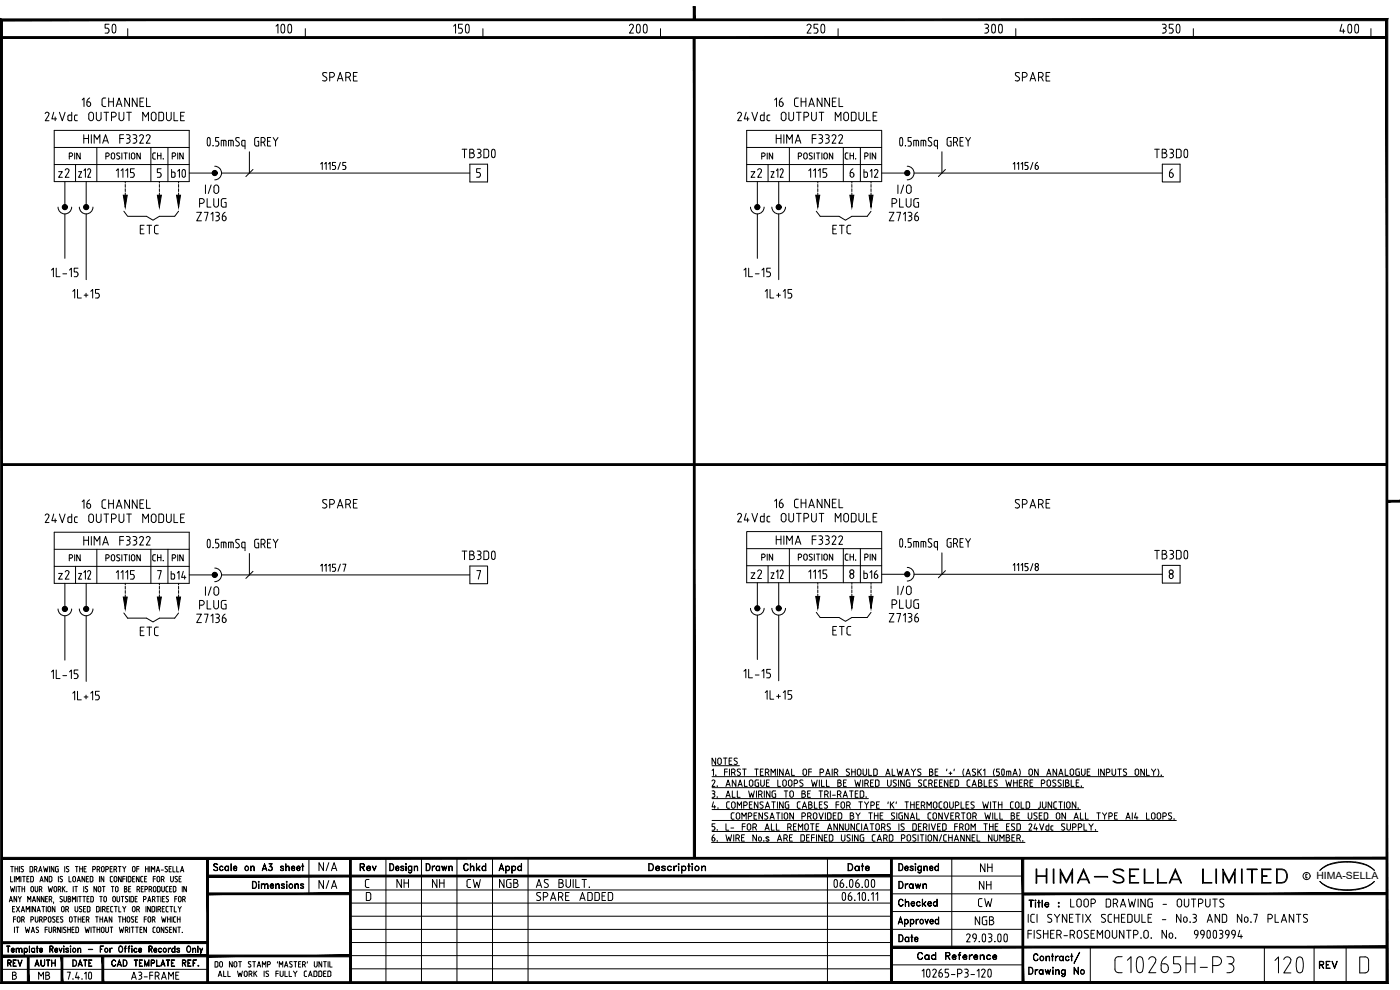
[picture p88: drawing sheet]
<svg xmlns="http://www.w3.org/2000/svg" width="420mm" height="297mm" viewBox="0 0 420 297" stroke-linecap="round" stroke-linejoin="round" font-family="sans-serif">
<defs><g id="words">
<text font-size="19.4" x="381.7" y="297.4">120</text>
<g font-size="11.9">
<text x="26.5" y="13.4">50</text>
<text x="77.3" y="13.4">100</text>
<text x="132.6" y="13.4">150</text>
<text x="183.8" y="13.4">200</text>
<text x="239.2" y="13.4">250</text>
<text x="290.3" y="13.4">300</text>
<text x="345.7" y="13.4">350</text>
<text x="397.2" y="13.4">400</text>
</g>
<text font-size="10.6" x="48.3" y="56.4">b10</text>
<text font-size="7.9" x="310.1" y="266.3">HIMA-SELLA LIMITED</text>
<text font-size="6.6" x="58.2" y="188.4">Z7136</text>
<g font-size="6.2">
<text x="12.3" y="37.4">24Vdc OUTPUT MODULE</text>
<text x="220.1" y="37.4">24Vdc OUTPUT MODULE</text>
<text x="16.6" y="54.3">z2</text>
<text x="224.4" y="54.3">z2</text>
<text x="254.4" y="54.7">6</text>
<text x="350" y="54.7">6</text>
<text x="58.9" y="63.5">PLUG</text>
<text x="266.7" y="63.5">PLUG</text>
<text x="58.2" y="67.7">Z7136</text>
<text x="266" y="67.7">Z7136</text>
<text x="95.6" y="153.8">SPARE</text>
<text x="231.4" y="153.8">16 CHANNEL</text>
<text x="303.4" y="153.8">SPARE</text>
<text x="12.3" y="158">24Vdc OUTPUT MODULE</text>
<text x="220.1" y="157.7">24Vdc OUTPUT MODULE</text>
<text x="16.6" y="175">z2</text>
<text x="224.4" y="175">z2</text>
<text x="258.2" y="175">b16</text>
<text x="249.1" y="191.9">ETC</text>
<text x="266" y="188">Z7136</text>
</g>
<g font-size="5.7">
<text x="95.6" y="25.4">SPARE</text>
<text x="303.4" y="25.4">SPARE</text>
<text x="60.7" y="59.3">I/O</text>
<text x="258.2" y="54.3">b12</text>
<text x="268.5" y="59.3">I/O</text>
<text x="41.3" y="71.3">ETC</text>
<text x="249.1" y="71.3">ETC</text>
<text x="232.1" y="164.4">HIMA F3322</text>
<text x="50.4" y="175">b14</text>
<text x="60.7" y="179.9">I/O</text>
<text x="268.5" y="179.6">I/O</text>
<text x="58.9" y="183.8">PLUG</text>
<text x="266.7" y="183.8">PLUG</text>
<text x="41.3" y="191.9">ETC</text>
<text x="94.9" y="262.5">N/A</text>
<text x="293.5" y="262.8">NH</text>
<text x="94.9" y="267.8">N/A</text>
<text x="118.2" y="267.4">NH</text>
<text x="128.8" y="267.4">NH</text>
<text x="139.3" y="267.4">CW</text>
<text x="148.9" y="267.4">NGB</text>
<text x="293.2" y="268.1">NH</text>
<text x="159.8" y="271.3">SPARE ADDED</text>
<text x="292.8" y="273.4">CW</text>
<text x="320.3" y="273.4">LOOP DRAWING - OUTPUTS</text>
<text x="291.7" y="278.7">NGB</text>
</g>
<g font-size="5.3">
<text x="107.2" y="262.5">Rev</text>
<text x="127" y="262.5">Drawn</text>
<text x="138.3" y="262.5">Chkd</text>
<text x="253.6" y="262.5">Date</text>
<text x="268.8" y="267.8">Drawn</text>
<text x="268.8" y="273">Checked</text>
<text x="268.8" y="283.6">Date</text>
<text x="274.5" y="289.3">Cad Reference</text>
<text x="395.1" y="291.7">REV</text>
<text x="10.6" y="294.9">MB</text>
<text x="38.5" y="294.9">A3-FRAME</text>
</g>
<g font-size="4.9">
<text x="19.8" y="49">PIN</text>
<text x="44.8" y="49">CH.</text>
<text x="227.5" y="49">PIN</text>
<text x="252.9" y="49">CH.</text>
<text x="227.5" y="169.3">PIN</text>
<text x="252.9" y="169.3">CH.</text>
<text x="258.6" y="169.3">PIN</text>
<text x="1.4" y="291">REV</text>
<text x="9.5" y="291">AUTH</text>
<text x="20.8" y="291">DATE</text>
</g>
<text font-size="3" x="395.1" y="263.8">HIMA-SELLA</text>
</g></defs>
<!-- layer: 00-DRG_FRAME -->
<g fill="none" stroke="#000" stroke-width=".3">
<path d="M3.2 260h.8M3.6 260v1.6M4.5 260v1.6M5.3 260v1.6M5.8 260v1.6M9 260l.8 .1-.2 1.5h-.6zM13.1 260l.3 1.6 .3-1.1 .4 1.1 .3-1.6M14.9 260v1.6M16.2 260v1.6l-.8-1.6v1.6M17 260l-.3 .3v1.1l.3 .2M17 260h.5M19.4 260v1.6"/>
<path d="M22.6 260h.8M23 260v1.6M23.9 260v1.6M24.7 260v1.6M25.9 260h-.7v1.6h.7M28.2 260l.5 .4-.5 .5M28.3 260h-.5v1.6M32.1 260l.5 .4-.5 .5M32.2 260h-.4v1.6M33.7 260h-.6v1.6h.6M35.5 260h.8M35.9 260v1.6"/>
<path d="M36.8 260l.5 .7v.9M37.8 260l-.5 .7M41.7 260h-.7v1.6M43.7 260v1.6M44.5 260v1.6M45 260v1.6M51.4 260h-.6v1.6h.6M51.9 260v1.6h.7M53 260v1.6h.7M64.3 259.2l.6-.1 .4 .3-.4-.2-.7 .2 .1 .4 1 .6-.1 .8h-.7l-.4-.3 .4 .3 .8-.3-.2-.6-.9-.5zM66.1 259.9l.5-.1 .2 .4v-.2a.57 .57 0 0 0-.9 .5 .57 .57 0 0 0 .9 .6l.1-.2a.66 .66 0 0 1-1 .1 .66 .66 0 0 1 .2-1.1zM67.7 259.9l.5-.1 .3 .3-.3-.2a.61 .61 0 0 0-.7 .6 .61 .61 0 0 0 .7 .7l.3-.3a.66 .66 0 0 1-1 .1 .66 .66 0 0 1 .2-1.1z"/>
<path d="M68.5 259.8l.1 1.4zM69.3 259.1l.1 2.1zM75.2 259.8l.1 1.4zM75.6 259.9h.6l.1 1.3-.2-1.2-.3-.1-.5 .3zM79.4 259.1l.7 2.1-.7-1.8-.7 1.8zM81.1 259.9a.65 .65 0 0 1 .7 .5 .65 .65 0 0 1-.5 .8 .65 .65 0 0 1-.8-.4h.1a.57 .57 0 0 0 .9 .3l.2-.4M81.6 259.2l-.9-.1h1l-.6 .9M81.6 259.1l-.6 .9 .5 .1 .2 .3M84.3 259.9v.4M84.9 259.9l.2 .2a.52 .52 0 0 0-.5-.3 .52 .52 0 0 0-.4 .3l.8 .6M85.7 259.1l.1 2.1zM86.1 259.9h.6l.1 1.3-.2-1.2-.3-.1-.5 .3z"/>
<path d="M90.5 259.8l.6 .1zM90.8 259.1l.1 2.1zM92.7 257.5v10.7M115.8 257.5v37.3M117 259.1a1.08 1.08 0 0 1 1.2 1.1 1.08 1.08 0 0 1-1.2 1zM117.1 259.2a.97 .97 0 0 1 1 1 .97 .97 0 0 1-1 .9zM120.4 259.9v.4M121 259.9l.2 .2-.3-.3-.7 .3 .9 .6M121.8 259.1l.1 .3zM121.8 259.2h.1M121.8 259.8l.1 1.4zM122.7 259.9l.5-.1 .3 .3-.3-.2a.6 .6 0 0 0-.6 .6 .6 .6 0 0 0 .6 .6l.3-.2a.66 .66 0 0 1-1 0 .66 .66 0 0 1 .2-1z"/>
<path d="M123.5 259.8v1.8l-.6 .4-.3-.4 .4 .3 .4-.3zM124.3 259.8l.1 1.4zM124.7 259.9h.6v1.3v-1l-.3-.3-.6 .3zM126.5 257.5v37.3M137.1 257.5v37.3M147.8 257.5v37.3M150.5 259.1l.7 2.1-.7-1.8-.7 1.8zM151.8 259.8v2.2zM153.6 259.8l.1 2.2zM153.9 259.9a.65 .65 0 0 1 .8 .3 .65 .65 0 0 1-.1 .8 .65 .65 0 0 1-.9-.1l.4 .2a.6 .6 0 0 0 .6-.6 .6 .6 0 0 0-.6-.6l-.4 .2zM155.6 259.9l.5-.1 .3 .3-.3-.2a.6 .6 0 0 0-.7 .6 .6 .6 0 0 0 .7 .6l.3-.2a.67 .67 0 0 1-1 .1 .67 .67 0 0 1 .2-1.1zM156.4 259.1l.1 2.1z"/>
<path d="M158.5 257.5v37.3M194.7 259.1h.7a1.14 1.14 0 0 1 .8 1.1 1.14 1.14 0 0 1-.8 1h-.7zM194.8 259.2a1.05 1.05 0 0 1 1.2 .6 1.05 1.05 0 0 1-.3 1.3h-.9zM198.8 259.9v.4M199.5 259.9l.2 .2-.4-.3-.7 .3 1 .6M202.2 259.8l.1 1.4zM203.6 259.1l.2 .1-.1 .2zM203.6 259.2h.1M203.6 259.8l.1 1.4zM204.6 259.8v2.2zM206.4 259.8l.7 .1zM206.7 259.1l.1 2.1z"/>
<path d="M207.7 259.1l.2 .1-.1 .2zM207.7 259.2h.1M207.7 259.8l.1 1.4zM210.5 259.8l.1 1.4zM248.3 257.5v37.3M269.7 259.1a1.08 1.08 0 0 1 1.3 1.1 1.08 1.08 0 0 1-1.3 1zM269.8 259.2a.97 .97 0 0 1 1.1 1 .97 .97 0 0 1-1.1 .9zM273.3 259.9v.4M273.9 259.9l.2 .2-.4-.3-.6 .3 .9 .6M274.7 259.1l.1 .3zM274.7 259.2h.1M274.7 259.8l.1 1.4z"/>
<path d="M275.7 259.9l.4-.1 .4 .3-.4-.2a.6 .6 0 0 0-.6 .6 .6 .6 0 0 0 .6 .6l.4-.2a.67 .67 0 0 1-1.1 .1 .67 .67 0 0 1 .3-1.1zM276.5 259.8v1.8l-.7 .4-.3-.4 .4 .3 .5-.3zM277.3 259.8v1.4zM277.6 259.9h.6l.1 1.3-.2-1.2-.3-.1-.5 .3zM280.8 259.9l.4-.1 .4 .3-.4-.2a.6 .6 0 0 0-.6 .6 .6 .6 0 0 0 .6 .6l.4-.2a.67 .67 0 0 1-1.1 .1 .67 .67 0 0 1 .3-1.1zM281.6 259.1l.1 2.1zM285.6 257.5v26.7M399.5 259.1a18.8 18.8 0 0 1 9.6 0M399.5 259.1l-1.8 .8-1.6 1.3a10.9 10.9 0 0 1 8.2-2.5l2.5 .1 2.5 .5M409.1 259.1l1.8 .8 1.6 1.3-1.5-1.1-1.7-.8M2.8 270.6l.5-1.6 .4 1.6M2.9 270.2h.7"/>
<path d="M3.1 266l.4 1.6 .3-1.1 .3 1.1 .3-1.6M3.2 263v1.6h.6M3.8 272.7h.5M4 275.8h.7M4.3 263v1.6M4.3 278.2v1.6M4.4 272h-.6v1.6h.6M4.5 260.7h.8M4.7 275.1h-.7v1.6M4.8 264.6v-1.6l.5 .9 .5-.9v1.6M4.8 278.2h.8M4.9 266v1.6"/>
<path d="M4.9 272l1 1.6M5 269v1.6l-.8-1.6v1.6M5.2 278.2v1.6M5.3 266h.8M5.4 275.1l.6 .2v1.2a.41 .41 0 0 1-.5 .2 .41 .41 0 0 1-.3-.5zM5.5 269l.4 .7v.9M5.7 266v1.6M5.9 272l-1 1.6M6.3 263v1.6M6.4 273.6l.5-1.6 .5 1.6M6.4 269l-.5 .7M6.5 260.6l.4 .3a.43 .43 0 0 1 0 .6 .43 .43 0 0 1-.6 0"/>
<path d="M6.5 276l.7-.3-.1-.6h-.6v1.6M6.5 273.1h.7M6.6 266v1.6M6.6 266.7h.8M6.8 263h.8M7 276l.3 .7M7 260h-.6l.1 .6M7.2 263v1.6M7.4 266v1.6M7.6 278.2l.3 1.6 .3-1.1 .4 1.1 .3-1.6M7.9 273.6v-1.6l.4 .9 .5-.9v1.6M8.1 263.7h.5"/>
<path d="M8.3 270.6v-1.6l.5 .9 .4-.9v1.6M8.7 263h-.6v1.6h.6M9.3 276l.7-.3-.1-.6h-.6v1.6M9.3 272v1.6M9.4 279.8l.5-1.6 .5 1.6M9.5 266l.5 .2v1.2a.37 .37 0 0 1-.3 .2 .37 .37 0 0 1-.4-.2v-1zM9.5 279.4h.7M9.7 270.6l.5-1.6 .5 1.6M9.9 270.2h.6M10 263.3l-.2-.3h-.6v1.6l.6-.1 .2-.3M10 263.3v.9M10.3 260.9l.8-.3-.2-.6h-.6v1.6"/>
<path d="M10.5 266l.1 1.4a.37 .37 0 0 0 .3 .2 .37 .37 0 0 0 .4-.2v-1.4M10.6 275.1v1.4a.41 .41 0 0 0 .5 .2 .41 .41 0 0 0 .3-.5v-1.1M10.6 272v1.6l-.8-1.6v1.6M10.8 260.9l.3 .7M10.9 278.3v.4l.5 .4a.42 .42 0 0 1 .1 .6 .42 .42 0 0 1-.7 0M10.9 278.3h.7M11.1 273.6l.5-1.6 .5 1.6M11.3 273.1h.6M11.6 261.6l.5-1.6 .5 1.6M11.8 261.1h.6M11.8 266.9l.7-.2-.1-.7h-.6v1.6M11.9 276h.4"/>
<path d="M11.9 269v1.6l-.7-1.6v1.6M12 264.6l.5-1.6 .5 1.6M12.1 264.1h.7M12.3 275l.4 .5-.4 .5M12.3 275.1h-.4v1.6M12.3 266.9l.3 .7M12.4 276l.3 .7M12.6 272h.8M13 272v1.6M13.2 276l.7-.3-.1-.6h-.6v1.6M13.2 269v1.6l-.8-1.6v1.6M13.5 278.9h.7"/>
<path d="M13.7 269.7h.4M13.9 272v1.6M14.2 278.2h-.7v1.6M14.3 263v1.6l-.8-1.6v1.6M14.3 269h-.6v1.6h.6M14.4 273.1v.3a.41 .41 0 0 0 .5 .2 .41 .41 0 0 0 .3-.5M14.4 272.4v-.2a.41 .41 0 0 1 .5-.2 .41 .41 0 0 1 .3 .4M14.4 272.4v.7M14.5 266l.3 1.6 .3-1.1 .3 1.1 .3-1.6M14.7 275.1l.5 .2v1.2a.41 .41 0 0 1-.4 .2 .41 .41 0 0 1-.3-.5zM14.7 278.2v1.4a.41 .41 0 0 0 .5 .2 .41 .41 0 0 0 .3-.4v-1.2M14.8 269.9l.7-.3-.1-.6h-.6v1.6"/>
<path d="M15.2 272.4v.7M15.2 269.9l.4 .7M15.6 263.3l-.2-.3h-.6v1.6l.6-.1 .2-.3M15.6 263.3v.9M16 279.1h.4M16.1 270.6l-.1 .4M16.4 278.2l.4 .4-.4 .5M16.4 278.2h-.4v1.6M16.4 266l.5 .2v1.2a.37 .37 0 0 1-.3 .2 .37 .37 0 0 1-.3-.2l-.1-1zM16.5 272v1.6l-.8-1.6v1.6M16.5 279.1l.3 .7M16.5 275.1h-.4l-.3 .2v.3l.6 .4a.43 .43 0 0 1 0 .6 .43 .43 0 0 1-.6 0"/>
<path d="M17 275.8h.5M17.2 260.7h.3v.9h-.5M17.5 266.9l.7-.2-.1-.7h-.6v1.6M17.5 263v1.6M17.7 275.1h-.7v1.6h.7M17.9 266.9l.4 .7M18 264.5l.4 .1M18.1 278.2v1.6l-.8-1.6v1.6M18.4 273.1l.1 .3a.41 .41 0 0 0 .5 .2 .41 .41 0 0 0 .3-.5M18.5 273.1v-.9a.41 .41 0 0 1 .5-.2 .41 .41 0 0 1 .3 .4v.7M18.6 278.2v1.6M18.7 269h-.4l-.3 .2 .1 .3 .5 .4a.42 .42 0 0 1 0 .6 .42 .42 0 0 1-.6 0"/>
<path d="M18.7 276a.42 .42 0 0 1 .1 .6 .42 .42 0 0 1-.7 0M18.7 266v1.6M18.8 263l-.5-.1-.3 .3 .1 .3 .6 .6-.3 .5M18.9 275.1h-.5l-.2 .2v.3l.5 .4M19 266.6l.5 1M19.2 269v1.4a.37 .37 0 0 0 .4 .2 .37 .37 0 0 0 .3-.2l.1-1.4M19.3 278.8l.3 .3a.42 .42 0 0 1 .1 .6 .42 .42 0 0 1-.6 0M19.5 266l-.8 .9M19.7 272.9l.8-.3-.1-.6h-.7v1.6M19.8 278.3h-.7l.1 .5M20.1 267.5h.1M20.1 260.6l.4 .3a.42 .42 0 0 1 .1 .6 .42 .42 0 0 1-.7 0"/>
<path d="M20.2 272.9l.4 .7M20.3 278.2v1.6M20.3 278.9h.8M20.4 269l.7 .1v.4l-.3 .2 .4 .4-.4 .5h-.4zM20.4 269.7h.4M20.7 260h-.7l.1 .6M20.7 263v1.6h.7M21 275.1l.6 .2v1.2a.41 .41 0 0 1-.5 .2 .41 .41 0 0 1-.3-.5zM21.1 278.2v1.6M21.6 278.9h.5M21.7 270.6v-1.6l.5 .9 .5-.9v1.6M21.8 264.1l.1 .3a.41 .41 0 0 0 .5 .2 .41 .41 0 0 0 .3-.5"/>
<path d="M21.8 264.1l.1-.9a.41 .41 0 0 1 .5-.2 .41 .41 0 0 1 .3 .4v.7M22 266v1.6M22.2 275.1h.8M22.3 278.2h-.7v1.6h.7M22.4 266h.8M22.5 273.1l.1 .3a.41 .41 0 0 0 .5 .2 .41 .41 0 0 0 .2-.5M22.5 272v1.1M22.6 275.1v1.6M22.8 266v1.6M23.1 269v1.6M23.2 264.6l.4-1.6 .5 1.6M23.3 264.1h.7"/>
<path d="M23.3 272v1.1M23.5 275.1v1.6M23.5 275.8h.8M23.6 279.4l-.2 .4h-.6v-1.6l.7 .2 .1 1M23.6 269h.8M23.9 272v.5l.5 .4a.43 .43 0 0 1 .1 .6 .43 .43 0 0 1-.7 0M23.9 272h.7M23.9 260.7h.8M24 269v1.6M24.3 275.1v1.6M24.8 275.8h.5M24.9 269h.8"/>
<path d="M25.1 272.7h.4M25.1 266v1.6M25.2 260.7h.5M25.3 269v1.6M25.4 275.1h-.6v1.6h.6M25.4 263v1.6l-.8-1.6v1.6M25.5 278.2l.4 1.6 .3-1.1 .3 1.1 .3-1.6M25.6 267.5l.4 .1M25.7 272h-.6v1.6h.6M25.9 276l.8-.3-.2-.6h-.6v1.6M25.9 263.7h.5M26.1 269.7h.5"/>
<path d="M26.1 266.9l.2 .4-.3 .3M26.3 266h-.4l-.3 .2v.3l.6 .4M26.4 276l.3 .7M26.6 263h-.7v1.6h.7M26.7 273.6l.3-.4v-1.1l-.8-.1v1.6h.5M26.8 269h-.7v1.6h.7M27.3 278.2v1.6M27.8 278.2h.8M27.8 260.9h.5M27.9 263.3l-.2-.3h-.6v1.6l.7-.2 .1-1.1M28 269.3l-.1-.3h-.7v1.6h.7l.1-.4M28 269.3v.9"/>
<path d="M28.2 278.2v1.6M28.7 275.1h.8M29 266v1.6l-.8-1.6v1.6M29.1 275.1v1.6M29.1 278.2v1.6M29.1 278.9h.8M29.1 260.9l.8-.3-.2-.6h-.6v1.6M29.5 273.6l.3-.4-.1-1.1-.7-.1v1.6h.5M29.6 260.9l.4 .7M29.7 266l.5 .2v1.2a.37 .37 0 0 1-.3 .2 .37 .37 0 0 1-.4-.2v-1zM29.8 263v1.6M29.9 269h.8"/>
<path d="M29.9 278.2v1.6M30 275.1v1.6M30 275.8h.8M30.3 272v1.6M30.3 269v1.6M30.4 261.1l.1 .3a.41 .41 0 0 0 .5 .2 .41 .41 0 0 0 .3-.5M30.5 261.1v-.9a.41 .41 0 0 1 .5-.2 .41 .41 0 0 1 .3 .4v.7M30.6 278.2l.6 .2v1.2a.41 .41 0 0 1-.5 .2 .41 .41 0 0 1-.3-.4zM30.7 266h.8M30.8 272.9h.4M30.8 275.1v1.6M31.1 266v1.6"/>
<path d="M31.2 263v1.6l-.9-1.6v1.6M31.2 269.4v-.2a.37 .37 0 0 1 .3-.2 .37 .37 0 0 1 .4 .2v1.2a.37 .37 0 0 1-.4 .2 .37 .37 0 0 1-.3-.2v-.3M31.2 272l.4 .4-.4 .5M31.2 272h-.4v1.6M31.2 269.4v.8M31.3 272.9l.3 .7M31.3 276.7l.5-1.6 .5 1.6M31.5 276.3h.6M31.7 278.2l.1 1.4a.41 .41 0 0 0 .4 .2 .41 .41 0 0 0 .3-.4l.1-1.2M31.8 260.9h.4M32.1 272.7h.5M32.7 272h-.6v1.6h.6"/>
<path d="M33 278.2h.8M33.1 260.7h.4M33.1 263.3v1.1l.7 .2M33.2 273.2l.3 .4M33.2 272.3v.9M33.4 266h.8M33.4 278.2v1.6M33.5 273.6h.4M33.6 275.1v1.6l-.8-1.6v1.6M33.8 263h-.6l-.1 .3M33.8 266v1.6M33.9 272h-.5l-.2 .3"/>
<path d="M34 269l.6 .2v1.2a.37 .37 0 0 1-.4 .2 .37 .37 0 0 1-.3-.2l-.1-1zM34.2 260.9l.8-.3-.2-.6h-.6v1.6M34.2 264.1l.1 .3a.41 .41 0 0 0 .5 .2 .41 .41 0 0 0 .3-.5M34.2 264.1l.1-.9a.41 .41 0 0 1 .5-.2 .41 .41 0 0 1 .3 .4v.7M34.4 272h.8M34.7 260.9l.3 .7M34.8 272v1.6M35.1 269l.1 1.4a.37 .37 0 0 0 .3 .2 .37 .37 0 0 0 .3-.2l.1-1.4M35.4 266.4v-.2a.37 .37 0 0 0-.4-.2 .37 .37 0 0 0-.3 .2v1.2a.37 .37 0 0 0 .3 .2 .37 .37 0 0 0 .4-.2v-.3M35.5 266.4v.8M35.5 275.1h.8M35.7 272v1.6h.6"/>
<path d="M35.8 278.2l.3 1.6 .4-1.1 .3 1.1 .3-1.6M35.9 275.1v1.6M36.4 263v1.6l-.8-1.6v1.6M36.4 269h.8M36.8 269v1.6M36.8 272l.5 .7v.9M36.8 275.1v1.6M36.8 275.8h.9M36.9 263.7h.6M37.3 266l.7 .1v.4l-.3 .2 .4 .4-.4 .5h-.4zM37.3 266.7h.4M37.5 263h-.6v1.6"/>
<path d="M37.6 279.1l.8-.2-.2-.7h-.6v1.6M37.7 275.1v1.6M37.8 272l-.5 .7M38 263v1.6M38.1 279.1l.3 .7M38.3 275.1l.6 .2v1.2a.41 .41 0 0 1-.5 .2 .41 .41 0 0 1-.3-.5zM38.3 269h-.4l-.3 .2 .1 .3 .5 .4a.42 .42 0 0 1 0 .6 .42 .42 0 0 1-.6 0M38.6 266.7h.5M38.8 269v1.6M38.9 278.2v1.6M39.2 266h-.6v1.6h.6M39.3 263.3l-.2-.3h-.6v1.6l.7-.2 .1-1.1"/>
<path d="M39.3 269l.7 .1-.1 1.5h-.6zM39.4 278.2h.8M39.7 261.1l.1 .3a.41 .41 0 0 0 .5 .2 .41 .41 0 0 0 .3-.5M39.7 273.1l.1 .3a.41 .41 0 0 0 .5 .2 .41 .41 0 0 0 .3-.5M39.7 273.1l.1-.9a.41 .41 0 0 1 .5-.2 .41 .41 0 0 1 .3 .4v.7M39.8 261.1v-.9a.41 .41 0 0 1 .5-.2 .41 .41 0 0 1 .3 .4v.7M39.8 263.7h.5M39.8 278.2v1.6M40.2 275.1h-.5l-.3 .2 .1 .3 .5 .4a.42 .42 0 0 1 .1 .6 .42 .42 0 0 1-.7 0M40.4 263h-.6v1.6h.6M40.6 269.7h.4M40.7 275.8h.4"/>
<path d="M40.7 278.2h.8M41 272.9l.8-.3-.2-.6h-.6v1.6M41 260.7h.7M41.1 278.2v1.6M41.1 266.9h.4M41.2 269h-.6v1.6h.6M41.3 275.1h-.6v1.6h.6M41.5 266l.4 .4-.4 .5M41.5 266h-.4v1.6M41.5 272.9l.3 .7M41.6 266.9l.3 .7M41.7 263v1.6l-.8-1.6v1.6"/>
<path d="M42 278.9h.5M42.2 263.3l.1 1.1 .6 .2M42.4 266.7h.5M42.7 278.2h-.7v1.6h.7M42.9 263h-.5l-.2 .3M43 266h-.6v1.6h.6M43.1 269.9l.7-.3-.1-.6h-.6v1.6M43.3 275.8h.6M43.4 263.7h.5M43.5 266.9l.7-.2-.1-.7h-.6v1.6M43.7 260.7h.8M43.8 272v1.6"/>
<path d="M43.9 275.1h-.6v1.6M44 278.2v1.6l-.8-1.6v1.6M44 263h-.6v1.6h.6M44.3 270.6l.5-1.6 .5 1.6M44.5 270.2h.6M44.6 275.1l.6 .2v1.2a.41 .41 0 0 1-.5 .2 .41 .41 0 0 1-.3-.5zM44.7 266.9l.8-.2-.2-.7h-.6v1.6M45.1 272v1.6l-.8-1.6v1.6M45.2 266.9l.4 .7M45.5 261.6v-1.6l.5 .9 .4-.9v1.6M45.7 276l.8-.3-.2-.6h-.6v1.6M45.8 269.9l.7-.3-.2-.6h-.5v1.6"/>
<path d="M45.9 279.4l.2 .4h.5M46 263.7h.7M46.1 273.6l.3-.4v-1.1l-.8-.1v1.6h.5M46.2 276l.3 .7M46.2 266l.5 .2v1.2a.37 .37 0 0 1-.3 .2 .37 .37 0 0 1-.3-.2l-.1-1zM46.2 269.9l.3 .7M46.6 278.2l-.6 .2-.1 1M46.7 263h-.7v1.6M46.9 272v1.6M46.9 261.6l.5-1.6 .5 1.6M47 269h.8M47.1 261.1h.6"/>
<path d="M47.1 264.1l.1 .3a.41 .41 0 0 0 .5 .2 .41 .41 0 0 0 .2-.5M47.1 264.1l.1-.9a.41 .41 0 0 1 .5-.2 .41 .41 0 0 1 .2 .4v.7M47.3 278.2l.5 .2v1.2a.41 .41 0 0 1-.5 .2 .41 .41 0 0 1-.2-.4zM47.4 272.9l.8-.3-.2-.6h-.6v1.6M47.4 269v1.6M47.9 272.9l.3 .7M48 266.3l-.1-.3h-.6v1.6l.6-.1 .1-.3M48.1 266.3v.9M48.3 269v1.6M48.4 261.1h.6M48.4 263.9l.8-.3-.1-.6h-.7v1.6M48.5 275.1l.3 1.6 .3-1.1 .4 1.1 .3-1.6"/>
<path d="M48.5 266l.1 1.4a.37 .37 0 0 0 .3 .2 .37 .37 0 0 0 .4-.2v-.3M48.7 272.7h.5M48.7 269.7h.5M48.9 263.9l.4 .7M49.2 278.2v1.6l-.8-1.6v1.6M49.3 266v1.2M49.4 272h-.7v1.6h.7M49.4 269h-.7v1.6h.7M49.5 261.5l.4 .1M49.7 260.6l.6 .5-.4 .5M49.9 269h.7M49.9 269v.5l.5 .4a.42 .42 0 0 1 .1 .6 .42 .42 0 0 1-.7 0"/>
<path d="M50.2 272l-.3 .1-.1 1.1 .4 .4M50.2 272h.3M50.2 273.6h.3M50.2 279.1a.42 .42 0 0 1 .1 .6 .42 .42 0 0 1-.6 0M50.2 260h-.6l.1 .6M50.3 275.1v1.6M50.3 275.8h.8M50.4 278.3l-.4-.1-.3 .2v.3l.5 .4M50.4 266h-.4l-.2 .3v1.1l.6 .2M50.8 260.7h.4M50.9 266.7h.5M50.9 278.9h.5"/>
<path d="M51 272h.8M51.1 275.1v1.6M51.2 264.1l.1 .3a.41 .41 0 0 0 .4 .2 .41 .41 0 0 0 .3-.5M51.2 263v1.1M51.4 272v1.6M51.5 266h-.6v1.6h.6M51.5 278.2h-.6v1.6h.6M51.6 275.1v1.6M52 263v1.1M52.3 272v1.6h.6M52.4 275l-.3 .2v1.1l.3 .4M52.4 276.7h.3"/>
<path d="M52.4 275.1h.3M52.5 269.7h.6M52.5 264.5l.4 .1M52.8 266.3l-.2-.3h-.6v1.6l.6-.1 .2-.3M52.8 266.3v.9M52.9 278.2v1.6l-.9-1.6v1.6M53.1 269h-.6v1.6M53.2 263l-.4-.1-.3 .3 .1 .3 .6 .6-.3 .5M53.2 275.1v1.6M53.2 275.8h.8M53.3 278.2h.9M53.4 272l.5 .7v.9"/>
<path d="M53.7 278.2v1.6M53.7 263.7h.5M53.7 269l.6 .2v1.2a.37 .37 0 0 1-.4 .2 .37 .37 0 0 1-.3-.2v-1zM54 275.1v1.6M54.2 261.6l.5-1.6 .5 1.6M54.3 261.1h.7M54.4 263h-.7v1.6h.7M54.4 272l-.5 .7M54.7 279.8h.1M54.7 266v1.6M54.8 269.9l.8-.3-.2-.6h-.6v1.6M55.3 269.9l.3 .7"/>
<path d="M55.9 266v1.6l-.7-1.6v1.6M70.1 260.4h.9l-.1-.4a.57 .57 0 0 0-.8 .5 .57 .57 0 0 0 .8 .6l.2-.2a.62 .62 0 0 1-.9 .1 .62 .62 0 0 1-.1-.9 .62 .62 0 0 1 .9-.1l.1 .5h-1M75.8 264.4a1.09 1.09 0 0 1 1.2 1.1 1.09 1.09 0 0 1-1.2 1.1zM75.9 264.5a.97 .97 0 0 1 1.1 1 .97 .97 0 0 1-1.1 1zM77.6 264.4l.1 .3zM77.6 264.5h.1M77.6 265.1l.1 1.5zM78.4 265.1l.1 1.5zM78.8 265.2h.6l.1 1.4-.2-1.2-.3-.2-.5 .4zM78.9 260.7h1M79 260.7h.8M79.7 265.2h.6l.2 1.4-.2-1.2-.4-.2-.4 .4z"/>
<path d="M80.6 260.9l.3 .3M81.2 265.8h.8v-.4a.57 .57 0 0 0-.9 .5 .57 .57 0 0 0 .9 .5l.1-.1a.62 .62 0 0 1-.8 0 .62 .62 0 0 1-.1-.8 .62 .62 0 0 1 .8-.1l.1 .5h-.9M81.3 260l.4 .5-.4 .7M82.7 265.1l.1 1.5zM83.1 265.2h.6l.1 1.4-.2-1.2-.3-.2-.5 .4zM84.2 261.1h.8M84.2 260.2l.9 .6-.3 .4h-.6v-.3l.1 .3M84.2 260h.8M84.5 266.4h.8M84.5 265.6l.8 .4 .1 .3a.52 .52 0 0 1-.5 .3 .52 .52 0 0 1-.5-.3l.2 .2M84.5 265.4h.8M84.6 265.2v.4"/>
<path d="M84.9 260.7v.5M85.2 265.2l.2 .3a.52 .52 0 0 0-.5-.4 .52 .52 0 0 0-.5 .4l.9 .6M85.2 266v.5M86 264.4l.1 .3h-.2zM86 264.5h.1M86 265.1l.1 1.5zM87.5 260.4h.9l-.1-.4a.57 .57 0 0 0-.8 .5 .57 .57 0 0 0 .8 .6l.2-.2a.62 .62 0 0 1-.9 .1 .62 .62 0 0 1-.1-.9 .62 .62 0 0 1 .9-.1l.1 .5h-1M88.5 265.1l.1 1.5zM88.8 265.2h.7v1.4l-.1-1.2-.4-.2-.4 .4zM89.1 260.4h.9l-.1-.4a.56 .56 0 0 0-.8 .5 .56 .56 0 0 0 .8 .6l.2-.2a.62 .62 0 0 1-.9 .1 .62 .62 0 0 1-.1-.8 .62 .62 0 0 1 .9-.2l.1 .5h-1M90.3 266.4h.7M90.3 265.6l.7 .4 .1 .3a.52 .52 0 0 1-.4 .3 .52 .52 0 0 1-.5-.3l.1 .2"/>
<path d="M90.3 265.4h.7M90.3 265.2v.4M91 265.2l.1 .3a.52 .52 0 0 0-.4-.4 .52 .52 0 0 0-.5 .4l.8 .6M91 266v.5M105.2 267h162.3M105.2 271h162.3M105.2 274.9h162.3M105.2 278.9h162.3M118.8 260.4h.9l-.3-.5a.58 .58 0 0 0-.6 .7 .58 .58 0 0 0 .7 .5l.2-.2a.61 .61 0 0 1-.8 .1 .61 .61 0 0 1-.1-.8 .61 .61 0 0 1 .9-.2v.5h-.9M120.3 260h.8M120.3 260.2l.8 .4 .1 .3-.3 .3-.7-.3M121 260.6v.5"/>
<path d="M149.9 260.7h1.1M150 260.6h.9M151.8 260.1a.63 .63 0 0 1 1 0 .63 .63 0 0 1 0 .9 .63 .63 0 0 1-1-.1l.4 .2a.6 .6 0 0 0 .7-.6 .6 .6 0 0 0-.7-.6zM196.8 260.4h1l-.1-.4a.58 .58 0 0 0-.8 .1 .58 .58 0 0 0 .1 .9 .58 .58 0 0 0 .8-.2l.2 .1a.67 .67 0 0 1-1.1 .2 .67 .67 0 0 1 0-1 .67 .67 0 0 1 1.1 .1v.3h-1.2M198.6 261.1h1M198.6 260.2l1.1 .6-.4 .4-.7-.3 .2 .2M198.6 260h1M199.5 260.6v.5M200.4 260.1l.4-.3 .7 .3-.2-.1a.58 .58 0 0 0-.8 .1 .58 .58 0 0 0 .1 .9 .58 .58 0 0 0 .8-.2l.1 .1a.7 .7 0 0 1-1 .2 .7 .7 0 0 1-.1-1zM202.4 260.1l.7-.3-.8 .6zM204.6 260.1a.69 .69 0 0 1 1-.1 .69 .69 0 0 1 0 1 .69 .69 0 0 1-1-.1l.5 .2a.61 .61 0 0 0 .7-.6 .61 .61 0 0 0-.7-.6zM210.6 260.2l.5-.4 .5 .1 .2 1.3-.2-1.2-.5-.1z"/>
<path d="M267.5 262.9h39.5M267.5 268.2h39.5M267.5 273.5h39.5M267.5 278.8h39.5M269.7 276.7h1.1M269.8 276.6h.9M270.3 275.1l.6 2.1-.6-1.8-.7 1.8zM271.5 275.8v2.1zM271.6 260.4h.9l-.3-.5a.59 .59 0 0 0-.6 .7 .59 .59 0 0 0 .8 .5l.2-.2a.61 .61 0 0 1-.9 .1 .61 .61 0 0 1-.1-.9 .61 .61 0 0 1 .9-.1l.1 .5h-1M271.7 275.9a.65 .65 0 0 1 .9 .6 .65 .65 0 0 1-.9 .6l-.2-.2 .4 .2a.61 .61 0 0 0 .6-.6 .61 .61 0 0 0-.6-.6l-.4 .2zM273.2 275.8l.1 2.1zM273.2 261.1h.8"/>
<path d="M273.2 260.2l.9 .6-.4 .4-.6-.3 .2 .2M273.2 260h.8M273.5 275.9a.65 .65 0 0 1 .8 .6 .65 .65 0 0 1-.8 .6l-.2-.2 .3 .2a.61 .61 0 0 0 .6-.6 .61 .61 0 0 0-.6-.6l-.3 .2zM273.9 260.6v.5M274.9 275.8l.1 1.4zM275.3 275.9l.4-.1-.7 .6zM277.6 275.8l.5 1.2 .5-1.2-.5 1.4zM279 260.4h.9l-.3-.5a.59 .59 0 0 0-.6 .7 .59 .59 0 0 0 .8 .5l.2-.2a.61 .61 0 0 1-.9 .1 .61 .61 0 0 1 0-.9 .61 .61 0 0 1 .8-.1l.1 .5h-1M279.1 276.4h.9l-.1-.4a.56 .56 0 0 0-.8 .5 .56 .56 0 0 0 .8 .5l.2-.1a.61 .61 0 0 1-.8 .1 .61 .61 0 0 1-.1-.9 .61 .61 0 0 1 .8-.1l.1 .5h-1M280.9 275.9l.4-.1 .3 .3-.3-.2a.61 .61 0 0 0-.6 .6 .61 .61 0 0 0 .6 .6l.3-.2a.66 .66 0 0 1-1 0 .66 .66 0 0 1 .3-1zM281.6 275.1l.1 2.1zM308.8 270.1h1.3z"/>
<path d="M309.4 270.1v2.1l.1-2.1M310.6 270.1h.2l.1 .1-.2 .1zM310.7 270.1h.1M310.7 270.7l.1 1.5zM311.4 270.7l.7 .2zM311.7 270.1l.1 2.1zM312.7 270.1l.1 2.1zM313.6 271.4h1.1v-.2a.56 .56 0 0 0-.9-.2 .56 .56 0 0 0 0 .9 .56 .56 0 0 0 .9-.1 .66 .66 0 0 1-1.1 .1 .66 .66 0 0 1 .2-1h.8l.2 .6h-1.2M317.6 270.9l.2-.2 .1 .3-.2 .1zM317.6 272l.2-.1 .1 .2zM317.7 270.9h.1M317.7 272h.1"/>
<path d="M392.3 262.3l-.4 .1v.7l.4 .3M409.3 266.3l1.7-.7 1.5-1.1a8.7 8.7 0 0 1-5.7 2.5 14.8 14.8 0 0 1-8.6-1l-2.1-1.5a10.9 10.9 0 0 0 8.2 2.5l2.5-.2 2.5-.5M.5 290.8h61.8M1.9 283.8l1.1 .1zM2.4 283.9v1.8l.1-1.8M3.4 285h.8l-.1-.4a.51 .51 0 0 0-.7 .5 .51 .51 0 0 0 .7 .5l.2-.1a.55 .55 0 0 1-.8 0 .55 .55 0 0 1 0-.7 .55 .55 0 0 1 .7-.2l.1 .5h-.9M4.4 291.7h-.6v2.1h.6a.59 .59 0 0 0 .5-.6 .59 .59 0 0 0-.6-.6M4.8 284.5l.1 1.2zM5.1 284.6h.6l.1 1.1-.2-1.1h-.3l-.4 .2zM6 284.6h.5l.1 1.1-.1-1.1h-.3l-.4 .2zM7.2 284.5l.1 1.9zM7.5 284.6a.56 .56 0 0 1 .8 .5 .56 .56 0 0 1-1 .4l.3 .2a.55 .55 0 0 0 .6-.6 .55 .55 0 0 0-.6-.5l-.3 .1z"/>
<path d="M8.8 283.8l.1 1.9zM9.7 284.6l.3-.1 .4 .2-.4-.1a.55 .55 0 0 0-.5 .5 .55 .55 0 0 0 .5 .6l.4-.2a.59 .59 0 0 1-1 0 .59 .59 0 0 1 .3-.9zM10.4 284.5v1.2zM10.9 284.5l.5 .1zM11.1 283.8l.1 1.9zM11.9 285h.8l-.1-.4a.51 .51 0 0 0-.7 .5 .51 .51 0 0 0 .7 .5l.2-.1a.55 .55 0 0 1-.8 0 .55 .55 0 0 1-.1-.8 .55 .55 0 0 1 .8-.1l.1 .5h-.9M15 284.7l.8-.1v-.6l-.8-.1-.1 1.8v-1.9l.9 .1v.8l-.8 .1M15.4 284.8l.5 .9-.4-.9M16.5 285h.8l-.1-.4a.51 .51 0 0 0-.7 .5 .51 .51 0 0 0 .7 .5l.1-.2-.1 .3a.57 .57 0 0 1-.8-.6 .57 .57 0 0 1 .9-.5v.5h-.8M17.7 284.5l.5 1.1 .4-1.1-.4 1.2zM19.1 283.8l.1 .3zM19.1 283.9h.1"/>
<path d="M19.1 284.5l.1 1.2zM19.8 284.8l.8 .6-.3 .3-.6-.2 .2 .2M19.8 284.6h.7M19.9 284.6v.3M20.2 291.7h.9l-.6 2.1M20.4 284.6l.2 .1-.3-.2-.6 .2 .8 .6M20.4 285.2v.5M21.1 283.9l.2 .1-.2 .1zM21.1 283.9h.1M21.1 284.5l.1 1.2zM23.1 291.7l-.5 1.6h1.2M23.3 284.5l.1 1.2z"/>
<path d="M23.5 292.9v.9M23.6 284.6h.6l.1 1.1-.2-1.1h-.3l-.4 .2zM25.4 292.1l.4-.4v2.1M26.5 284.8l1.3 .1zM26.7 291.9v1.7M27.4 291.9v1.7l-.4 .2-.3-.2M30.1 283.8h.9l-.9 .1v1.8zM30.1 284.7h.5l-.5 .1M33 284.5v1.2zM33.3 284.6l.4-.1-.7 .5zM33.7 288.3l.6-.3 .4 .5a.59 .59 0 0 0-.7-.4 .59 .59 0 0 0-.4 .6v.5a.59 .59 0 0 0 .3 .6 .59 .59 0 0 0 .6-.1l.2-.2a.63 .63 0 0 1-.7 .4 .63 .63 0 0 1-.5-.7zM35.3 289.5h1"/>
<path d="M35.4 289.4h.8M35.8 288l.7 1.9-.7-1.6-.6 1.6zM35.9 283.9l.1-.1a.96 .96 0 0 1 .9 1 .96 .96 0 0 1-.9 .9 1.21 1.21 0 0 1-.1-1.8zM35.9 284l.2-.1a.91 .91 0 0 1 .7 .9 .91 .91 0 0 1-.7 .9l-.4-.7zM37 288a.98 .98 0 0 1 1.1 1 .98 .98 0 0 1-1.1 .9zM37 288.1a.88 .88 0 0 1 1.1 .9 .88 .88 0 0 1-1.1 .8zM37.3 284.5l.5 .1zM37.7 283.9l-.2 1.8v-1.5l.4-.4-.3 .2M38.4 284.5l.5 .1zM38.8 283.9l-.2 1.8v-1.5l.4-.4-.3 .2M39.5 283.8l.1 .3zM39.5 283.9h.1"/>
<path d="M39.5 284.5l.1 1.2zM40.3 288l1 .1zM40.4 284.6l.4-.1 .2 .3v-.2a.51 .51 0 0 0-.8 .5 .51 .51 0 0 0 .8 .5l.1-.1a.59 .59 0 0 1-.9 0 .59 .59 0 0 1 .2-.9zM40.7 288.1v1.8l.1-1.8M41.7 285h.7v-.4a.51 .51 0 0 0-.8 .5 .51 .51 0 0 0 .8 .5v-.2v.3a.57 .57 0 0 1-.8-.6 .57 .57 0 0 1 .8-.5l.1 .5h-.8M41.9 289.8v-1.7l.9-.1h-1v1.9M43.4 288l.6 1.7 .7-1.7v1.9l-.1-1.4-.6 1.4-.5-1.4-.1 1.4zM44.7 284.7l.8-.1v-.6l-.8-.1v1.8v-1.9l.9 .2-.1 .7-.8 .1M45.1 284.8l.6 .9-.5-.9M45.4 288.9l.8-.1v-.6l-.8-.1v1.8v-1.9l.9 .2-.1 .7-.8 .1M46.2 285h.8l-.1-.4a.51 .51 0 0 0-.7 .5 .51 .51 0 0 0 .7 .5l.1-.2-.1 .3a.57 .57 0 0 1-.8-.6 .57 .57 0 0 1 .9-.5l.1 .5h-.9M47 288l.1 1.8 .9 .1h-1z"/>
<path d="M47.8 284.6l.4-.1 .2 .3-.1-.2a.51 .51 0 0 0-.7 .5 .51 .51 0 0 0 .7 .5l.1-.2-.1 .3a.62 .62 0 0 1-.7-.4 .62 .62 0 0 1 .2-.7zM48.9 288l.7 1.9-.7-1.6-.7 1.6zM49.9 288l1 .1zM50.4 288.1v1.8v-1.8M50.5 284.5l.1 1.2zM50.8 284.6l.4-.1-.6 .5zM51.5 289.8v-1.7l.9-.1h-1v1.9M51.8 284.6l.3-.1 .4 .2-.4-.1a.55 .55 0 0 0-.5 .5 .55 .55 0 0 0 .5 .6l.4-.2a.59 .59 0 0 1-1 0 .59 .59 0 0 1 .3-.9zM52.5 283.8v1.9zM53.1 285.6h.7M53.1 284.8l.8 .6-.3 .3-.5-.2 .1 .2M53.1 284.6h.7"/>
<path d="M53.2 284.6v.3M53.8 284.6l.1 .1-.3-.2-.5 .2 .7 .6M53.8 285.2v.5M54.8 288.9l.8-.1v-.6l-.8-.1-.1 1.8v-1.9l1 .2-.1 .7-.8 .1M56.3 283.9l.2-.1a.96 .96 0 0 1 .8 1 .96 .96 0 0 1-.8 .9 1.21 1.21 0 0 1-.2-1.8zM56.3 284l.3-.1a.91 .91 0 0 1 .6 .9 .91 .91 0 0 1-.6 .9l-.5-.7zM56.4 288h1l-.9 .1v1.7l.9 .1h-1zM56.5 288.9h.4l-.4 .1M57.8 284.5l.1 1.2zM57.9 288h1l-.9 .1v1.8zM58 288.9h.5l-.5 .1M58.1 284.6h.6v1.1l-.1-1.1h-.3l-.4 .2z"/>
<path d="M59.4 283.8v1.9zM59.4 289.7l.3 .1zM59.5 289.7h.1M60.4 285.6l-.5-1.1 .5 1.2M60.7 284.5l-.7 1.9zM65.1 288.5l.3 .2v1.1M65.1 288.5h-.6v1.7l.7-.1 .2-.3M65.5 293l.5-1.6 .6 1.6M65.7 292.6h.7M65.9 289v.7a.43 .43 0 0 0 .4 .5 .43 .43 0 0 0 .5-.5v-.7M65.9 289a.43 .43 0 0 1 .4-.5 .43 .43 0 0 1 .5 .5M67.1 291.4v1.6h.8"/>
<path d="M68.4 291.4v1.6h.7M69.7 288.5v1.7l-.8-1.7v1.7M70.2 289a.43 .43 0 0 1 .4-.5 .43 .43 0 0 1 .5 .5M70.2 289v.7a.43 .43 0 0 0 .4 .5 .43 .43 0 0 0 .5-.5v-.7M71.3 291.4l.3 1.6 .4-1.1 .4 1.1 .3-1.6M71.6 288.5h.9M72 288.5v1.7M73.3 291.8a.46 .46 0 0 1 .4-.4 .46 .46 0 0 1 .5 .4M73.3 291.8v.7a.46 .46 0 0 0 .4 .5 .46 .46 0 0 0 .5-.5v-.7M74.6 288.6v.4l.5 .4M74.6 288.6h.7M74.7 292.3h.5a.46 .46 0 0 0 .4-.5 .46 .46 0 0 0-.4-.4h-.5v1.6"/>
<path d="M75.1 289.4a.44 .44 0 0 1 .1 .7 .44 .44 0 0 1-.7 0M75.3 292.3l.3 .7M75.8 288.5h.9M76.2 291.4v1.6M76.3 288.5v1.7M76.5 292l.6 1M77.1 291.4l-.9 .9M77.2 290.2l.5-1.7 .5 1.7M77.4 289.7h.7M78.7 290.2v-1.7l.6 .9 .5-.9v1.7M79.3 291.4v1.6M79.9 291.5v.4l.6 .4"/>
<path d="M79.9 291.4h.7M80.3 289.4h.4M80.4 292.3a.44 .44 0 0 1 .1 .6 .44 .44 0 0 1-.7 0M80.7 288.5l.5 .5-.5 .4M80.7 288.5h-.4v1.7M82.8 292.1h.7M83.3 288.5l-.1 .5M83.5 291.4h-.7v1.6M83.8 290.2v-1.7l.5 .9 .6-.9v1.7M84.1 292.5a.46 .46 0 0 0 .4 .5 .46 .46 0 0 0 .5-.5M84.1 291.4v1.2M85 291.4v1.2"/>
<path d="M85.4 290.2l.5-1.7 .5 1.7M85.5 291.4v1.6h.8M85.6 289.7h.6M86.8 291.4v1.6h.7M87 288.6v.4l.5 .4M87 288.6h.7M87.5 289.4a.43 .43 0 0 1 .1 .7 .43 .43 0 0 1-.7 0M88.1 291.4l.5 .7v.9M88.2 288.5h.9M88.6 288.5v1.7M89.2 291.4l-.6 .7M89.6 289.2h.5"/>
<path d="M90.3 288.5h-.7v1.7h.7M90.8 289.4h.4M91.2 288.5l.5 .5-.5 .4M91.2 288.5h-.4v1.7M91.3 289.4l.4 .8M92.1 291.4l-.7 .1-.1 1.1 .2 .3 .6 .1M92.3 288.5l-.1 .5M92.6 293l.5-1.6 .6 1.6M92.8 292.6h.7M94.2 291.4l.9 .1v1.1l-.2 .3-.7 .1zM94.3 288.5v1.2a.43 .43 0 0 0 .5 .5 .43 .43 0 0 0 .4-.5v-1.2M95.7 291.4l.8 .1 .1 1.1-.2 .3-.7 .1z"/>
<path d="M96.6 288.5v1.7l-.9-1.7v1.7M97.1 288.5h.8M97.1 292.1h.6M97.5 288.5v1.7M97.9 291.4h-.8v1.6h.8M98.5 288.5v1.7M98.9 291.3l.3 .2 .1 1.1-.4 .4M98.9 291.4h-.5v1.6h.5M99 288.5v1.7h.7M105.2 282.8h162.3M105.2 286.7h162.3M105.2 290.7h162.3"/>
<path d="M267.5 289.5h39.5M308.7 290.2a1.09 1.09 0 0 1 1.3 1.1 1.09 1.09 0 0 1-1.3 1zM308.8 290.3a.98 .98 0 0 1 1.2 1 .98 .98 0 0 1-1.2 .9zM310.5 286.2h.6l.4 .5a.67 .67 0 0 0-.7-.5 .67 .67 0 0 0-.6 .8v.5a.67 .67 0 0 0 .6 .7 .67 .67 0 0 0 .7-.4 .7 .7 0 0 1-.8 .5 .7 .7 0 0 1-.5-.8zM310.7 290.9v1.4zM311 291l.5-.1-.8 .6zM311.9 291.2l.4-.3 .6 .3-.3-.2a.6 .6 0 0 0-.7 .6 .6 .6 0 0 0 .7 .6l.3-.2a.66 .66 0 0 1-.9 .2 .66 .66 0 0 1-.1-1zM312.9 290.9l.1 1.4zM313.7 290.9l.4 1.1 .4-1.1 .4 1.1 .4-1.1-.4 1.4-.4-1.1-.4 1.1zM313.9 286.9l.1 1.4zM314.3 287h.6l.1 1.3-.2-1.2-.3-.1-.5 .3zM315.6 286.9l.6 .1z"/>
<path d="M315.8 286.2l.1 2.1zM316 290.2l.1 .1-.1 .2zM316 290.3h.1M316 290.9v1.4zM316.7 286.9l.1 1.4zM316.8 290.9l.1 1.4zM316.9 287.2l.7-.3-.8 .6zM317.1 291h.7l.1 1.3-.2-1.2-.4-.1-.4 .3zM318 287.2l.4-.3 .6 .3-.4-.2a.6 .6 0 0 0-.6 .6 .6 .6 0 0 0 .6 .6l.4-.2a.66 .66 0 0 1-.9 .1 .66 .66 0 0 1-.1-.9zM318.6 291.2l.4-.3 .6 .3-.4-.2a.6 .6 0 0 0-.6 .6 .6 .6 0 0 0 .6 .6l.4-.2a.66 .66 0 0 1-.9 .2 .66 .66 0 0 1-.1-1zM319 286.9l.1 1.4zM319.6 290.9v1.8l-.6 .4-.4-.4 .6 .3 .4-.6z"/>
<path d="M319.8 287.2l.4-.3 .6 .3-.3-.2a.59 .59 0 0 0-.7 .6 .59 .59 0 0 0 .9 .5l.1-.1a.66 .66 0 0 1-.9 .1 .66 .66 0 0 1-.1-.9zM321.3 286.9l.6 .1zM321.6 286.2l.1 2.1zM322.3 290.2l1.2 1.8 .1-1.8v2.1l-1.2-1.8-.1 1.8zM324 285.7l-1.7 3.3zM327.2 284.2v10.6"/>
<circle cx="74" cy="260.5" r=".67"/>
<circle cx="74" cy="260.5" r=".59"/>
<circle cx="87.3" cy="265.8" r=".67"/>
<circle cx="87.3" cy="265.8" r=".59"/>
<circle cx="209.2" cy="260.5" r=".62"/>
<circle cx="209.2" cy="260.5" r=".7"/>
<circle cx="276.6" cy="276.5" r=".67"/>
<circle cx="276.6" cy="276.5" r=".59"/>
<circle cx="392.1" cy="262.8" r="1.07"/>
<circle cx="21.9" cy="293.7" r=".05"/>
<circle cx="22.3" cy="285" r=".59"/>
<circle cx="22.3" cy="285.1" r=".53"/>
<circle cx="24.6" cy="293.7" r=".05"/>
<circle cx="31.9" cy="285" r=".59"/>
<circle cx="31.9" cy="285.1" r=".53"/>
<circle cx="49.4" cy="285" r=".59"/>
<circle cx="49.5" cy="285.1" r=".53"/>
<circle cx="312.7" cy="287.5" r=".6"/>
<circle cx="312.7" cy="287.5" r=".68"/>
<circle cx="324.9" cy="291.6" r=".6"/>
<circle cx="324.9" cy="291.6" r=".68"/>
</g>
<g fill="#000" stroke="#000" stroke-width=".3">
<path d="M.5 11v.5l415.7-.5zM.5 11.5l415.7-.5v.5z"/>
<path d="M208.1 2v3.9h.5zM208.1 2h.5v3.9z"/>
<path d="M208.1 2v3.9h.5zM208.1 2h.5v3.9z"/>
<path d="M.5 139.1v.6l415.7-.6zM.5 139.7l415.7-.6v.6z"/>
<path d="M416.2 150.1v.6l4-.6zM416.2 150.7l4-.6v.6z"/>
<path d="M208.1 11.3v246.2h.5zM208.1 11.3h.5v246.2z"/>
<path d="M267.3 257.5l.5 37.3v-37.3zM267.3 257.5l.5 37.3h-.5z"/>
<path d="M.5 257.8h415.7v-.6zM.5 257.2h415.7l-415.7 .6z"/>
<path d="M62.3 268.4h42.9v-.5zM62.3 267.9h42.9l-42.9 .5z"/>
<path d="M62.3 263.1h205.2v-.5zM62.3 262.6h205.2l-205.2 .5z"/>
<path d="M307 268.4h109.2v-.5zM307 267.9h109.2l-109.2 .5z"/>
<path d="M.5 282.6v.5l61.8-.5zM.5 283.1l61.8-.5v.5z"/>
<path d="M.5 286.6v.5l61.8-.5zM.5 287.1l61.8-.5v.5z"/>
<path d="M.7 294.6l-.5 .5 415.8-.5zM.2 295.1l415.8-.5 .5 .5zM416 6.2v288.4l.5 .5zM416 6.2l.5-.5v289.4zM.7 6.2h415.3l.5-.5zM.2 5.7h416.3l-415.8 .5zM.2 5.7l.5 288.9v-288.4zM.2 5.7l.5 288.9-.5 .5z"/>
<path d="M8.2 286.8v8h.5zM8.2 286.8h.5v8z"/>
<path d="M18.3 286.8v8h.6zM18.3 286.8h.6v8z"/>
<path d="M30.6 286.8v8h.5zM30.6 286.8h.5v8z"/>
<path d="M62 257.5v37.3h.6zM62 257.5h.6v37.3z"/>
<path d="M104.9 257.5v37.3h.5zM104.9 257.5h.5v37.3z"/>
<path d="M62.3 287.1h42.9v-.5zM62.3 286.6h42.9l-42.9 .5z"/>
<path d="M267.5 283.9v.5l148.7-.5zM267.5 284.4l148.7-.5v.5z"/>
<path d="M306.7 257.5v37.3h.5zM306.7 257.5h.5v37.3z"/>
</g>
<!-- layer: 051-TEXT -->
<g fill="none" stroke="#000" stroke-width=".3">
<path d="M109.6 265.7l.3 .5 .8 .1M109.7 264.4v1.4M109.9 267.8h.8l.5 .2 .1 1.6-.3 .5-1.1 .1zM110.2 263.9l-.6 .5M161 266.3l.8-2.4 .8 2.4M164.5 264l-.2-.1a.57 .57 0 0 0-.8 .1 .57 .57 0 0 0 .1 .8M168.4 265a.54 .54 0 0 0 .6-.6 .54 .54 0 0 0-.6-.5h-.7v2.4M169.9 263.9v1.7M171.2 263.9v1.7M172 263.9v2.4M172.8 263.9v2.4h1.1M174.7 263.9h1.3"/>
<path d="M175.3 263.9v2.4M250.4 264.1l.4-.2 .4 .2M250.4 264.1a1.69 1.69 0 0 0 .4 2.2 1.65 1.65 0 0 0 .4-2.2M252.3 265h.4M252.7 264.9a.62 .62 0 0 1 .6 .5 .62 .62 0 0 1-.4 .8 .62 .62 0 0 1-.8-.5M252.8 268l.4-.2 .4 .2M252.9 268.1a1.69 1.69 0 0 0 .3 2.1 1.65 1.65 0 0 0 .5-2.1M252.9 263.9a1.6 1.6 0 0 0-.8 1.9M255.1 264.1a1.65 1.65 0 0 0 .4 2.2 1.69 1.69 0 0 0 .4-2.2M255.4 267.8a1.6 1.6 0 0 0-.6 2.3 .66 .66 0 0 0 .9-.5 .66 .66 0 0 0-.6-.8h-.4M257.4 268.3l.5-.5v2.4M257.6 263.9a1.6 1.6 0 0 0-.5 2.3 .66 .66 0 0 0 .8-.5 .66 .66 0 0 0-.6-.8l-.4 .1"/>
<path d="M258.8 268l.4-.2 .4 .2M258.9 268.1a1.69 1.69 0 0 0 .3 2.1 1.65 1.65 0 0 0 .4-2.1M259.7 264.1a1.65 1.65 0 0 0 .4 2.2 1.65 1.65 0 0 0 .4-2.2M261.5 268.3l.6-.5v2.4M261.6 264.1a1.69 1.69 0 0 0 .4 2.2 1.65 1.65 0 0 0 .4-2.2M262.8 268.3l.6-.5v2.4M308.6 274.3v2.4M309.6 279.1h-1.1v2.4M310.4 279.1v2.4M310.5 274.3l-1.1 .3v1.6l.2 .5h.9M311.2 274.3v2.4M312.4 279.2a.66 .66 0 0 0-.9-.2 .66 .66 0 0 0-.3 .8l.9 .6a.67 .67 0 0 1 0 1 .67 .67 0 0 1-1 0"/>
<path d="M313.2 279.1v2.4M314.5 279.1v2.4M315.4 275.7a.67 .67 0 0 1 0 1 .67 .67 0 0 1-1-.1M315.6 274.5l-.2-.1a.57 .57 0 0 0-.8 .1 .57 .57 0 0 0 .1 .8l.7 .4M316.4 279.1h-1.1v2.4h1.1M316.4 274.3l.8 1.1v1.3M318.1 274.3l-.9 1.1M320.2 274.3v2.4l-1.4-2.4v2.4M321.8 279.1a.67 .67 0 0 1 .7 .7 .67 .67 0 0 1-.7 .7M321.8 279.1h-.6v2.4M322 274.3h-1v2.4h1M323.5 279.3l.4-.2 .5 .2 .2 .5v1.1a.67 .67 0 0 1-.7 .6 .67 .67 0 0 1-.6-.6z"/>
<path d="M323.5 274.3v2.4M325 274.3v2.4M325.8 274.3l1.6 2.4M326.6 279.2a.64 .64 0 0 0-.9-.1 .64 .64 0 0 0-.1 .9l.8 .4a.67 .67 0 0 1 0 1 .67 .67 0 0 1-1 0M327.4 274.3l-1.6 2.4M328.5 279.1h-1.1v2.4h1.1M330.8 275.3l.7 .4a.67 .67 0 0 1 .1 1 .67 .67 0 0 1-1-.1M331.9 279.3l.4-.2 .5 .2 .2 .5v1.1a.67 .67 0 0 1-.7 .6 .67 .67 0 0 1-.6-.6zM332.5 276.2l.3 .5h.8M332.6 274.9v1.3M333.8 279.1v1.8a.67 .67 0 0 0 .7 .6 .67 .67 0 0 0 .7-.6v-1.8M334.4 274.3v2.4"/>
<path d="M335.8 274.3v2.4M337.3 279.1v2.4l-1.3-2.4v2.4M337.6 274.3h-1v2.4h1M338.1 279.1h1.3M338.8 279.1v2.4M339.2 274.3h-.8v2.4h.8l.5-.2 .1-1.6M340.6 274.3v1.8a.67 .67 0 0 0 .6 .6 .67 .67 0 0 0 .7-.6v-1.8M342.7 274.3v2.4h1.1M343.5 279.3l.4-.2 .5 .2 .2 1.6a.67 .67 0 0 1-.7 .6 .67 .67 0 0 1-.6-.6zM345.6 274.3h-1v2.4h1M348.8 275.9h1.1M350.1 279.1v2.4l-1.4-2.4v2.4"/>
<path d="M354.4 274.3v2.4l-1.3-2.4v2.4M355.3 275.4a.54 .54 0 0 1 .6-.3 .54 .54 0 0 1 .4 .6v.5a.54 .54 0 0 1-.6 .5 .54 .54 0 0 1-.5-.5zM358.4 275.4a.72 .72 0 0 1 .6 .9 .72 .72 0 0 1-1 .4M360.3 279.7a.54 .54 0 0 1 .6-.6 .54 .54 0 0 1 .5 .6l-.1 .9-.6 .9M360.3 279.9l.3 .5 .7 .1M360.3 279.7v.2M362.3 276.7l.8-2.4 .8 2.4M362.4 279.3l.3-.2a1.58 1.58 0 0 1 0 2.4 1.69 1.69 0 0 1-.3-2.2zM362.5 276.1h1.1M364.3 279.3l.3-.2a1.63 1.63 0 0 1 0 2.4 1.63 1.63 0 0 1-.3-2.2zM366 279.1h.5M366 274.3v2.4l-1.3-2.4v2.4"/>
<path d="M366.5 279.1a.54 .54 0 0 1 .5 .6 .54 .54 0 0 1-.5 .5M367.6 274.3h-.8v2.4h.8M368.2 274.9l-.1 1.6-.5 .2M372.1 279.1l-.6 1.9h1.4M372.7 274.3v2.4l-1.4-2.4v2.4M373.5 275.4a.54 .54 0 0 1 .7-.3 .54 .54 0 0 1 .3 .6v.5a.54 .54 0 0 1-.5 .5 .54 .54 0 0 1-.5-.5zM376.3 274.3h1l-.6 2.4M381.2 275.7a.67 .67 0 0 0 .7-.7 .67 .67 0 0 0-.7-.7h-.7v2.4M382.7 274.3v2.4h1M384.5 276.7l.8-2.4 .8 2.4M388.3 274.3v2.4l-1.4-2.4v2.4M389.1 274.3h1.3"/>
<path d="M389.7 274.3v2.4M391.3 274.5l-.1 .4 .2 .4M391.3 274.5h1.1M276.7 291.3l.6-.5v2.4M278.2 291.1a1.65 1.65 0 0 0 .4 2.1l.4-.3M279 291.1v1.8M279.9 291.2a.56 .56 0 0 1 .8-.3 .56 .56 0 0 1 .2 .8l-1 1.5h1.1M281.8 292.6a.54 .54 0 0 0 .5 .6 .54 .54 0 0 0 .6-.6M281.8 292.1v.6M281.9 291.9h.4a.61 .61 0 0 1 .6 .8M282.6 290.8a1.39 1.39 0 0 0-.8 1.3M283.7 293.2h.6"/>
<path d="M284.3 291.9l.4 .5M284.7 292.7l-.4 .5M284.7 290.8h-1v1.1h.6M284.7 292.4v.3M285.5 292.4h1.1M287.4 292.1h.6a.67 .67 0 0 0 .7-.6 .67 .67 0 0 0-.6-.7h-.7v2.4M289.8 291.9a.71 .71 0 0 1 .8 .8 .71 .71 0 0 1-1.1 .5M290 290.8a.54 .54 0 0 1 .6 .5 .54 .54 0 0 1-.6 .6M291.1 280.6l-1 2h1M291.4 292.4h1.1M292.9 281.5a.71 .71 0 0 1-.9-.4 .71 .71 0 0 1 .5-.9l.4 .3 .1 .8-.6 1.3M293.2 291.3l.6-.5v2.4"/>
<path d="M294.6 291.2a.56 .56 0 0 1 .8-.3 .56 .56 0 0 1 .1 .8l-.9 1.5h1.1M294.9 280.5a1.65 1.65 0 0 0 .4 2.1 1.69 1.69 0 0 0 .4-2.1M296.6 291.1a1.65 1.65 0 0 0 .4 2.1l.4-.3M296.9 281.3a.71 .71 0 0 1 .8 .8 .71 .71 0 0 1-1.1 .5M297.1 280.2a.54 .54 0 0 1 .6 .5 .54 .54 0 0 1-.6 .6M297.4 291.1v1.8M299.5 280.5a1.65 1.65 0 0 0 .4 2.1 1.69 1.69 0 0 0 .4-2.1M301.5 280.3l.3-.1a1.58 1.58 0 0 1 0 2.4 1.63 1.63 0 0 1-.3-2.3zM308.5 280.2h1.1M313.2 280.2h1.3M315.3 280.2h.8M317.2 280.5h.6a.67 .67 0 0 0 .7-.7 .67 .67 0 0 0-.7-.7h-.6v2.4"/>
<path d="M318 280.5l.5 1M319.3 280.7h1.1M321.2 280.5h.6M322 280.5l.5 1M327.4 280.2h.8M329.3 281.5v-2.4l.8 1.4 .8-1.4v2.4M334.6 290.8l.2 .6 .5 .4 1.5 .1M336.8 287l-1.5 .1-.5 .4-.2 .6v2.7M338.3 288.1l1.1-1.1v4.9M340.2 280.5h.7a.67 .67 0 0 0 .6-.7 .67 .67 0 0 0-.6-.7h-.7v2.4M341.3 291.3a4.9 4.9 0 0 1 .3-4.1h1a4.7 4.7 0 0 1 0 4.5l-.8 .1-.5-.5M344.7 287.8a1.11 1.11 0 0 1 1.1-.8 1.11 1.11 0 0 1 1.1 .8"/>
<path d="M346.9 287.8l-.3 1.1-1.8 3h2.1M348.5 290.8a1.07 1.07 0 0 0 1 1 1.07 1.07 0 0 0 1.1-1M348.7 289.2a1.42 1.42 0 0 1 1.9 .7v.9M350.1 287.1l-1.2 1a4 4 0 0 0-.4 2.7M350.9 280.5a.55 .55 0 0 1 .5-.6 .55 .55 0 0 1 .6 .6l-.1 .5a.54 .54 0 0 1-.5 .5 .54 .54 0 0 1-.5-.5M350.9 280.5v.5M354.3 290.8l-.4 .9-1.7 .2M354.4 287h-2.2v2.2l1.7 .1 .4 .6 .1 .9M355.9 287v4.9M355.9 289.2h2.7M358.6 287v4.9M359.4 280.5a.71 .71 0 0 1-.9-.5 .71 .71 0 0 1 .5-.9l.5 .3v.8l-.6 1.3"/>
<path d="M360.2 290.2h2.2M363.9 289.7h1.4a1.32 1.32 0 0 0 1.3-1.3 1.32 1.32 0 0 0-1.3-1.4h-1.4v4.9M366 281.5h.3M366.2 280.2h.1M366.3 280.2a.67 .67 0 0 1 .7 .7 .67 .67 0 0 1-.7 .6M368.2 287h1.1a1.07 1.07 0 0 1 1 1.1 1.07 1.07 0 0 1-1 1.1M368.7 280.5a.71 .71 0 0 1-.9-.5 .71 .71 0 0 1 .5-.9l.5 .3 .1 .8-.7 1.3M368.7 289.2a1.33 1.33 0 0 1 1.6 1.2 1.33 1.33 0 0 1-1.3 1.4l-.8 .1M370.6 280.5a.71 .71 0 0 1-.9-.5 .71 .71 0 0 1 .5-.9l.5 .3v.8l-.6 1.3M372.5 280.5v1M409.7 287.1l.8 .4 .2 .7v3l-.4 .5-.6 .2"/>
<circle cx="254.1" cy="266.2" r=".07"/>
<circle cx="256.5" cy="270.1" r=".07"/>
<circle cx="258.7" cy="266.2" r=".07"/>
<circle cx="260.6" cy="270.1" r=".07"/>
<circle cx="357.1" cy="276.7" r=".07"/>
<circle cx="293.9" cy="282.5" r=".07"/>
<circle cx="298.5" cy="282.5" r=".07"/>
<circle cx="342.4" cy="281.4" r=".07"/>
<circle cx="345.5" cy="281.4" r=".07"/>
<circle cx="352.8" cy="281.4" r=".07"/>
</g>
<!-- layer: 117 -->
<g fill="none" stroke="#000" stroke-width=".3">
<path d="M16.3 39.1h40.5v15.4h-40.5zM224.1 39.1h40.5v15.4h-40.5zM16.3 49.4h40.5M16.3 44.2h40.5M19.5 54.5v7.7M25.9 54.5v7.7M29.1 44.2v10.3M37.6 54.5v.4M37.6 55.4v.8M37.6 56.6v.9M37.6 57.9v.8M37.6 59.2v.8"/>
<path d="M45.3 44.2v10.3M50.4 44.2v10.3M64.4 49.9a2.04 2.04 0 0 1 2.1 2 2.04 2.04 0 0 1-2.1 2.1M66.5 51.9h74.5M74.8 45.5v6.4M75.9 50.8l-2.1 2.2M141 49.3h5.3v5.3h-5.3zM224.1 49.4h40.5M224.1 44.2h40.5M227.3 54.5v7.7M233.7 54.5v7.7M236.9 44.2v10.3"/>
<path d="M245.4 54.5v.4M245.4 55.4v.8M245.4 56.6v.9M245.4 57.9v.8M245.4 59.2v.8M253.1 44.2v10.3M255.7 56.6v.9M255.7 57.9v.8M255.7 59.2v.8M258.2 44.2v10.3M261.4 56.6v.9M261.4 57.9v.8"/>
<path d="M261.4 59.2v.8M264.6 51.9h7.7M272.3 49.9a2.04 2.04 0 0 1 2 2 2.04 2.04 0 0 1-2 2.1M274.3 51.9h74.5M282.7 45.5v6.4M283.7 50.8l-2.1 2.2M17.4 62.1a2.04 2.04 0 0 0 2.1 2.1 2.04 2.04 0 0 0 2-2.1M19.5 64.2v13.3M23.8 62.1a2.04 2.04 0 0 0 2.1 2.1 2.04 2.04 0 0 0 2-2.1M25.9 64.2v19.7M37.2 63.4l1.1 1.5h5.7M37.6 60.4v.9"/>
<path d="M37.6 61.7v.5M47.8 60.4v.9M47.8 61.7v.5M53.6 60.4v.9M53.6 61.7v.5M53.6 63.4l-1.2 1.5h-4.6M225.2 62.1a2.04 2.04 0 0 0 2.1 2.1 2.04 2.04 0 0 0 2-2.1M227.3 64.2v13.3M231.6 62.1a2.04 2.04 0 0 0 2.1 2.1 2.04 2.04 0 0 0 2-2.1M233.7 64.2v19.7M245 63.4l1.1 1.5h5.7M245.4 60.4v.9"/>
<path d="M245.4 61.7v.5M255.7 60.4v.9M255.7 61.7v.5M261.4 63.4l-1.1 1.5h-4.6M261.4 60.4v.9M261.4 61.7v.5M16.3 159.7h40.5v15.3h-40.5zM224.1 159.5h40.5v15.3h-40.5zM16.3 164.8h40.5M16.3 169.9h40.5M19.5 175v7.7M25.9 175v7.7"/>
<path d="M29.1 164.8v10.2M37.6 175v.5M37.6 175.9v.9M37.6 177.2v.8M37.6 178.5v.8M37.6 179.7v.9M45.3 164.8v10.2M47.8 175v.5M47.8 175.9v.9M47.8 177.2v.8M47.8 178.5v.8M47.8 179.7v.9"/>
<path d="M50.4 164.8v10.2M53.6 177.2v.8M53.6 178.5v.8M53.6 179.7v.9M56.8 172.5h7.7M64.4 170.4a2.04 2.04 0 0 1 2.1 2.1 2.04 2.04 0 0 1-2.1 2M66.5 172.5h74.5M74.8 166.1v6.4M75.9 171.4l-2.1 2.2M141 169.8h5.3v5.3h-5.3zM224.1 169.7h40.5M224.1 164.6h40.5"/>
<path d="M227.3 174.8v7.7M233.7 174.8v7.7M236.9 164.6v10.2M245.4 174.8v.5M245.4 175.7v.9M245.4 177v.8M245.4 178.3v.8M245.4 179.5v.9M253.1 164.6v10.2M255.7 174.8v.5M255.7 175.7v.9M255.7 177v.8"/>
<path d="M255.7 178.3v.8M255.7 179.5v.9M258.2 164.6v10.2M261.4 177v.8M261.4 178.3v.8M261.4 179.5v.9M264.6 172.3h7.7M272.3 170.3a2.04 2.04 0 0 1 2 2 2.04 2.04 0 0 1-2 2M274.3 172.3h74.5M282.7 165.9v6.4M283.7 171.2l-2.1 2.2M348.8 169.6h5.4v5.3h-5.4z"/>
<path d="M17.4 182.7a2.04 2.04 0 0 0 2.1 2 2.04 2.04 0 0 0 2-2M19.5 184.8v13.3M23.8 182.7a2.04 2.04 0 0 0 2.1 2 2.04 2.04 0 0 0 2-2M25.9 184.8v19.7M37.2 183.9l1.1 1.6h5.7M37.6 181v.8M37.6 182.3v.4M47.8 181v.8M47.8 182.3v.4M53.6 183.9l-1.2 1.6h-4.6M53.6 181v.8M53.6 182.3v.4"/>
<path d="M225.2 182.5a2.04 2.04 0 0 0 2.1 2.1 2.04 2.04 0 0 0 2-2.1M227.3 184.6v13.3M231.6 182.5a2.04 2.04 0 0 0 2.1 2.1 2.04 2.04 0 0 0 2-2.1M233.7 184.6v19.7M245 183.7l1.1 1.6h5.7M245.4 180.8v.9M245.4 182.1v.4M255.7 180.8v.9M255.7 182.1v.4M261.4 183.7l-1.1 1.6h-4.6M261.4 180.8v.9M261.4 182.1v.4"/>
<circle cx="272.3" cy="51.9" r=".56"/>
<circle cx="272.3" cy="51.9" r=".77"/>
<circle cx="272.3" cy="51.9" r=".46"/>
<circle cx="272.3" cy="51.9" r=".67"/>
<circle cx="272.3" cy="51.9" r=".35"/>
<circle cx="272.3" cy="51.9" r=".26"/>
<circle cx="272.3" cy="51.9" r=".16"/>
<circle cx="272.3" cy="51.9" r=".05"/>
<circle cx="19.5" cy="62.1" r=".56"/>
<circle cx="19.5" cy="62.1" r=".77"/>
<circle cx="19.5" cy="62.1" r=".46"/>
<circle cx="19.5" cy="62.1" r=".67"/>
<circle cx="19.5" cy="62.1" r=".35"/>
<circle cx="19.5" cy="62.1" r=".26"/>
<circle cx="19.5" cy="62.1" r=".16"/>
<circle cx="19.5" cy="62.1" r=".05"/>
<circle cx="25.9" cy="62.1" r=".56"/>
<circle cx="25.9" cy="62.1" r=".77"/>
<circle cx="25.9" cy="62.1" r=".46"/>
<circle cx="25.9" cy="62.1" r=".67"/>
<circle cx="25.9" cy="62.1" r=".35"/>
<circle cx="25.9" cy="62.1" r=".26"/>
<circle cx="25.9" cy="62.1" r=".16"/>
<circle cx="25.9" cy="62.1" r=".05"/>
<circle cx="227.3" cy="62.1" r=".56"/>
<circle cx="227.3" cy="62.1" r=".77"/>
<circle cx="227.3" cy="62.1" r=".46"/>
<circle cx="227.3" cy="62.1" r=".67"/>
<circle cx="227.3" cy="62.1" r=".35"/>
<circle cx="227.3" cy="62.1" r=".26"/>
<circle cx="227.3" cy="62.1" r=".16"/>
<circle cx="227.3" cy="62.1" r=".05"/>
<circle cx="233.7" cy="62.1" r=".56"/>
<circle cx="233.7" cy="62.1" r=".77"/>
<circle cx="233.7" cy="62.1" r=".46"/>
<circle cx="233.7" cy="62.1" r=".67"/>
<circle cx="233.7" cy="62.1" r=".35"/>
<circle cx="233.7" cy="62.1" r=".26"/>
<circle cx="233.7" cy="62.1" r=".16"/>
<circle cx="233.7" cy="62.1" r=".05"/>
<circle cx="64.4" cy="172.5" r=".56"/>
<circle cx="64.4" cy="172.5" r=".77"/>
<circle cx="64.4" cy="172.5" r=".46"/>
<circle cx="64.4" cy="172.5" r=".67"/>
<circle cx="64.4" cy="172.5" r=".35"/>
<circle cx="64.4" cy="172.5" r=".26"/>
<circle cx="64.4" cy="172.5" r=".16"/>
<circle cx="64.4" cy="172.5" r=".05"/>
<circle cx="272.3" cy="172.3" r=".56"/>
<circle cx="272.3" cy="172.3" r=".77"/>
<circle cx="272.3" cy="172.3" r=".46"/>
<circle cx="272.3" cy="172.3" r=".67"/>
<circle cx="272.3" cy="172.3" r=".35"/>
<circle cx="272.3" cy="172.3" r=".26"/>
<circle cx="272.3" cy="172.3" r=".16"/>
<circle cx="272.3" cy="172.3" r=".05"/>
<circle cx="19.5" cy="182.7" r=".56"/>
<circle cx="19.5" cy="182.7" r=".77"/>
<circle cx="19.5" cy="182.7" r=".46"/>
<circle cx="19.5" cy="182.7" r=".67"/>
<circle cx="19.5" cy="182.7" r=".35"/>
<circle cx="19.5" cy="182.7" r=".26"/>
<circle cx="19.5" cy="182.7" r=".16"/>
<circle cx="19.5" cy="182.7" r=".05"/>
<circle cx="25.9" cy="182.7" r=".56"/>
<circle cx="25.9" cy="182.7" r=".77"/>
<circle cx="25.9" cy="182.7" r=".46"/>
<circle cx="25.9" cy="182.7" r=".67"/>
<circle cx="25.9" cy="182.7" r=".35"/>
<circle cx="25.9" cy="182.7" r=".26"/>
<circle cx="25.9" cy="182.7" r=".16"/>
<circle cx="25.9" cy="182.7" r=".05"/>
<circle cx="227.3" cy="182.5" r=".56"/>
<circle cx="227.3" cy="182.5" r=".77"/>
<circle cx="227.3" cy="182.5" r=".46"/>
<circle cx="227.3" cy="182.5" r=".67"/>
<circle cx="227.3" cy="182.5" r=".35"/>
<circle cx="227.3" cy="182.5" r=".26"/>
<circle cx="227.3" cy="182.5" r=".16"/>
<circle cx="227.3" cy="182.5" r=".05"/>
<circle cx="233.7" cy="182.5" r=".56"/>
<circle cx="233.7" cy="182.5" r=".77"/>
<circle cx="233.7" cy="182.5" r=".46"/>
<circle cx="233.7" cy="182.5" r=".67"/>
<circle cx="233.7" cy="182.5" r=".35"/>
<circle cx="233.7" cy="182.5" r=".26"/>
<circle cx="233.7" cy="182.5" r=".16"/>
<circle cx="233.7" cy="182.5" r=".05"/>
</g>
<!-- layer: 117-TEXT -->
<g fill="none" stroke="#000" stroke-width=".3">
<path d="M24.7 30l.5-.6v2.6M26.9 29.4l-.5 .4-.3 1M30.6 30v1.4M31.8 29.4l-.9 .1-.3 .5M32.6 29.4v2.6M34 29.4v2.6M34.9 32l.8-2.6 .9 2.6M38.9 29.4v2.6l-1.5-2.6v2.6M41.1 29.4v2.6l-1.4-2.6v2.6M43.1 29.4h-1.1v2.6h1.1M44 29.4v2.6h1.1M232.5 30l.5-.6v2.6"/>
<path d="M234.7 29.4l-.5 .4-.3 1M238.4 30v1.4M239.6 29.4l-.9 .1-.3 .5M240.4 29.4v2.6M241.9 29.4v2.6M242.7 32l.9-2.6 .8 2.6M246.7 29.4v2.6l-1.4-2.6v2.6M249 29.4v2.6l-1.5-2.6v2.6M251 29.4h-1.2v2.6h1.2M251.8 29.4v2.6h1.1M23.6 51.5h.9l-.9 1.7h.9M25.1 40.4v2.6"/>
<path d="M25.1 41.6h1.5M25.2 51.2l.4-.6v2.6M26.3 51l.4-.4 .5 .4M26.6 40.4v2.6M27.2 51.1l-.9 2.1h.9M27.4 40.4v2.6M28.3 43v-2.6l.8 1.4 .9-1.4v2.6M30.8 43l.9-2.6 .8 2.6M31.1 42.3h1.1M32.3 45.9a.52 .52 0 0 1 .5 .5 .52 .52 0 0 1-.5 .5h-.5M32.3 45.9h-.5v1.8M33.5 46.1a.52 .52 0 0 1 .5-.2 .52 .52 0 0 1 .4 .5v.8a.52 .52 0 0 1-.5 .5 .52 .52 0 0 1-.5-.5z"/>
<path d="M34.9 51.2l.6-.6v2.6M35.9 46l-.5-.1-.4 .2 .1 .4 .6 .4a.51 .51 0 0 1 .1 .8 .51 .51 0 0 1-.8-.1M35.9 41.6h1.2M36.3 51.2l.6-.6v2.6M36.6 45.9v1.8M37.1 40.4h-1.2v2.6M37.2 45.9h1M37.7 45.9v1.8M37.7 51.2l.6-.6v2.6M37.9 40.4h.6a.56 .56 0 0 1 .6 .6 .56 .56 0 0 1-.6 .5M38.2 41.6a.76 .76 0 0 1 .8 .9 .76 .76 0 0 1-1.1 .5M38.8 45.9v1.8"/>
<path d="M39.2 53.2h.7M39.4 46.4a.53 .53 0 0 1 .5-.5 .53 .53 0 0 1 .6 .5l-.1 .8a.52 .52 0 0 1-.5 .5 .52 .52 0 0 1-.5-.5M39.4 46.4v.8M39.9 51.8l.4 .5M39.9 40.4h.6a.56 .56 0 0 1 .5 .6 .56 .56 0 0 1-.5 .5M40.2 41.6a.76 .76 0 0 1 .8 .9 .76 .76 0 0 1-1.1 .5M40.3 52.4l-.1 .5-.3 .3M40.3 50.6h-1.1v1.2h.7M41.9 40.8a.6 .6 0 0 1 .9-.3 .6 .6 0 0 1 .1 .9l-1 1.6h1.2M42.1 45.9v1.8l-1-1.8v1.8M43.9 40.8a.6 .6 0 0 1 .9-.3 .6 .6 0 0 1 .1 .9l-1 1.6h1.1M62.4 41.4l.2-.2a1.94 1.94 0 0 1 0 2.6 2 2 0 0 1-.2-2.4z"/>
<path d="M64 43.7h.1M64.7 43.8h.6M65.3 42.4l.4 .6M65.7 43l-.1 .5-.3 .3M65.7 41.3h-1v1.1h.6M66.4 43.8v-1.7l1.4 .2v1.5M67.1 42.1v1.7M68.6 43.8v-1.7l1.4 .2v1.5M69.3 42.1v1.7M71.8 41.4a.61 .61 0 0 0-.9-.1 .61 .61 0 0 0 .1 1l.6 .4a.65 .65 0 0 1 .1 .9 .65 .65 0 0 1-1 .1M73.5 43.8l-.9-.2 .1-1.5h.8v2.6M76.4 41.8v1.5"/>
<path d="M77.3 42.4h.3v1.4l-1-.1-.2-.5M77.6 41.3h-1l-.2 .5M78.4 42.7h.6M79 41.2a.72 .72 0 0 1 .6 .7 .72 .72 0 0 1-.6 .8M79 41.3h-.6v2.5M79.1 42.7l.5 1.1M80.3 42.4h.7M81.3 41.3h-1v2.5h1M82 41.3l.7 1.1v1.4M83.4 41.3l-.7 1.1M96.2 49.2l.5-.5v2.1M97.4 49.2l.5-.5v2.1"/>
<path d="M98.6 49.2l.5-.5v2.1M100.7 50.4l-.3 .4h-.6M100.7 48.7h-.9v1h.6l.3 .4M100.7 50.2v.2M102.2 48.7l-.8 2.1M103.8 48.7h-.9v1h.5l.4 .5-.2 .5-.7 .1M138.7 44.8h1.4M139.4 44.8v2.5M141 44.8h.7a.57 .57 0 0 1 .5 .6 .57 .57 0 0 1-.5 .5 .71 .71 0 0 1 .7 .7 .71 .71 0 0 1-.7 .7h-.7zM141 45.9h.7M143 53.2h.8M143.2 44.8h.6a.56 .56 0 0 1 .6 .5 .56 .56 0 0 1-.6 .6"/>
<path d="M143.5 45.9a.71 .71 0 0 1 .9 .7 .71 .71 0 0 1-.7 .7h-.5M144.2 52.6l-.5 .6M144.2 50.6h-1.2v1.1h.7l.5 .6M144.2 52.3v.3M146.6 45.3l-.2-.4-1.2-.1v2.5l1.2-.1 .2-.4M146.7 45.3v1.5M147.8 44.9l.3-.1a1.77 1.77 0 0 1 .3 2.4l-.3 .1a1.69 1.69 0 0 1-.3-2.4zM231.4 51.5h.9l-.9 1.7h.9M233 40.4v2.6M233 41.6h1.4M233 51.2l.4-.6v2.6M234.1 51l.5-.4 .4 .4"/>
<path d="M234.4 40.4v2.6M235 51.1l-.9 2.1h.9M235.2 40.4v2.6M236.1 43v-2.6l.8 1.4 .9-1.4v2.6M238.7 43l.8-2.6 .8 2.6M238.9 42.3h1.2M240.1 45.9a.52 .52 0 0 1 .5 .5 .52 .52 0 0 1-.5 .5h-.5M240.1 45.9h-.5v1.8M241.3 46.1a.52 .52 0 0 1 .6-.2 .52 .52 0 0 1 .4 .5v.8a.52 .52 0 0 1-.6 .5 .52 .52 0 0 1-.5-.5zM242.7 51.2l.6-.6v2.6M243.1 46.6l.5 .3M243.6 46.9a.5 .5 0 0 1 0 .8 .5 .5 0 0 1-.7-.1"/>
<path d="M243.8 41.6h1.1M243.8 46h-.9l.1 .6M244.2 51.2l.5-.6v2.6M244.4 45.9v1.8M244.9 40.4h-1.1v2.6M245 45.9h1M245.5 45.9v1.8M245.6 51.2l.5-.6v2.6M245.7 40.4h.6a.56 .56 0 0 1 .6 .6 .56 .56 0 0 1-.6 .5M246 41.6a.71 .71 0 0 1 .9 .6 .71 .71 0 0 1-.7 .8h-.5M246.7 45.9v1.8M247.2 46.4a.52 .52 0 0 1 .6-.5 .52 .52 0 0 1 .5 .5v.8a.52 .52 0 0 1-.5 .5 .52 .52 0 0 1-.6-.5"/>
<path d="M247.3 46.4v.8M247.7 40.4h.6M248 41.6a.71 .71 0 0 1 .9 .6 .71 .71 0 0 1-.7 .8h-.5M248.1 52.4l-.2 .7-.9 .1M248.1 50.6h-1.1v1.2h.7l.4 .5M248.3 40.4a.56 .56 0 0 1 .6 .6 .56 .56 0 0 1-.6 .5M249.7 40.8a.61 .61 0 0 1 .9-.3 .61 .61 0 0 1 .1 .9l-1 1.6h1.2M249.9 45.9v1.8l-1-1.8v1.8M251.7 40.8a.61 .61 0 0 1 .9-.3 .61 .61 0 0 1 .1 .9l-1 1.6h1.2M259.5 46.9h.5a.51 .51 0 0 0 .5-.5 .51 .51 0 0 0-.5-.5h-.5v1.8M261.2 45.9v1.8M262.8 45.9v1.8l-1-1.8v1.8"/>
<path d="M270.8 41.5v2M270.8 41.5l-.3-.3a1.94 1.94 0 0 0 0 2.6l.3-.3M271.8 43.7h.1M273.5 43l-.2 .7-.8 .1M273.5 41.3h-1v1.1h.6l.4 .6M274.2 43.8v-1.7l1.4 .2 .1 1.5M275 42.1v1.7M276.4 43.8v-1.7l1.4 .2 .1 1.5M277.1 42.1v1.7M279.6 41.4a.61 .61 0 0 0-.9 0 .61 .61 0 0 0 .1 .9l.6 .4a.65 .65 0 0 1 .1 .9 .65 .65 0 0 1-.9 .1M281.3 43.8l-.9-.2 .2-1.5h.7v2.6M284.2 41.8l.1 1.7 .4 .3h.8v-1.4h-.4"/>
<path d="M285.5 41.3h-1l-.3 .5M286.2 42.7h.6a.71 .71 0 0 0 .6-.7 .71 .71 0 0 0-.6-.7h-.6v2.5M286.9 42.7l.5 1.1M288.1 42.4h.7M289.1 41.3h-1v2.5h1M289.8 41.3l.7 1.1v1.4M291.3 41.3l-.8 1.1M304.1 49.2l.4-.5v2.1M305.2 49.2l.5-.5v2.1M306.4 49.2l.5-.5v2.1M307.6 50.8h.6M308.2 49.7l.3 .5-.3 .6"/>
<path d="M308.5 48.7h-.9v1h.6M310 48.7l-.7 2.1M310.7 50.4a.48 .48 0 0 0 .4 .4 .48 .48 0 0 0 .5-.4M310.8 49.7a.58 .58 0 0 1 .8 .4M311.4 48.7l-.7 .8v.9M311.6 50.2v.2M346.5 44.8h1.4M347.2 44.8v2.5M348.8 44.8h.7a.57 .57 0 0 1 .6 .6 .57 .57 0 0 1-.6 .5 .71 .71 0 0 1 .7 .7 .71 .71 0 0 1-.7 .7h-.7zM348.8 45.9h.7M351.1 44.8h.5a.56 .56 0 0 1 .6 .5 .56 .56 0 0 1-.6 .6M351.3 45.9a.76 .76 0 0 1 .9 .9 .76 .76 0 0 1-1.1 .5"/>
<path d="M354.5 45.3l-.3-.4-1.1-.1v2.5l1.1-.1 .3-.4M354.5 45.3v1.5M355.4 45.1v2M355.5 45.1l.4-.3a1.72 1.72 0 0 1 .3 2.4l-.5 .1-.2-.3M15.5 81l.5-.5v2.5M16.9 80.5v2.5h1.1M18.9 82.2h1.1M20.8 81l.6-.5v2.5M21.8 87.4l.6-.5v2.5M22.3 83h.7M23 81.6l.4 .6-.1 .5-.3 .3M23.3 86.9v2.5h1.1"/>
<path d="M23.4 80.5h-1.1v1.1h.7M25.3 88.6h1.1M25.8 88v1.1M27.2 87.4l.6-.5v2.5M28.7 89.4h.7M29.4 88l.4 .6-.1 .5-.3 .3M29.8 86.9h-1.1v1.1h.7M223.3 81l.5-.5v2.5M224.7 80.5v2.5h1.1M226.7 82.2h1.1M228.7 81l.5-.5v2.5M229.7 87.4l.5-.5v2.5"/>
<path d="M230.1 83h.7M230.8 81.6l.4 .6v.5l-.4 .3M231.1 86.9v2.5h1.1M231.2 80.5h-1.1v1.1h.7M233.1 88.6h1.1M233.6 88v1.1M235.1 87.4l.5-.5v2.5M237.6 86.9h-1.1v1.1h.7l.4 .6-.2 .7-.9 .1M24.7 150.5l.5-.5v2.5M26.9 150l-.5 .4-.3 1M30.6 150.5v1.5M31.8 150h-.9l-.3 .5"/>
<path d="M32.6 150v2.5M34 150v2.5M34.9 152.5l.8-2.5 .9 2.5M38.9 150v2.5l-1.5-2.5v2.5M41.1 150v2.5l-1.4-2.5v2.5M43.1 150h-1.1v2.5h1.1M44 150v2.5h1.1M20.8 167.5h.5a.51 .51 0 0 0 .5-.5 .51 .51 0 0 0-.5-.6h-.5v1.9M22.4 166.4v1.9M23.6 172h.9l-.9 1.8h.9M24.1 166.4v1.9l-1.1-1.9v1.9M25.1 161v2.5"/>
<path d="M25.1 162.1h1.5M25.2 171.8l.4-.6v2.6M26.3 171.6l.4-.4 .5 .4M26.6 161v2.5M27.2 171.6l-.9 2.2h.9M27.4 161v2.5M28.3 163.5v-2.5l.8 1.4 .9-1.4v2.5M30.8 163.5l.9-2.5 .8 2.5M31.1 162.8h1.1M31.8 167.5h.5a.51 .51 0 0 0 .5-.5 .51 .51 0 0 0-.5-.6h-.5v1.9M33.5 166.7a.52 .52 0 0 1 .5-.3 .52 .52 0 0 1 .4 .5v.9a.52 .52 0 0 1-.5 .5 .52 .52 0 0 1-.5-.5zM34.9 171.8l.6-.6v2.6"/>
<path d="M35.9 166.5h-.5l-.4 .2 .1 .3 .6 .5a.51 .51 0 0 1 .1 .7 .51 .51 0 0 1-.8 0M35.9 162.1h1.2M36.3 171.8l.6-.6v2.6M36.6 166.4v1.9M37.1 161h-1.2v2.5M37.2 166.4h1M37.7 166.4v1.9M37.7 171.8l.6-.6v2.6M37.9 161h.6a.56 .56 0 0 1 .6 .5 .56 .56 0 0 1-.6 .6M37.9 163.5h.5M38.2 162.1a.71 .71 0 0 1 .8 .6 .71 .71 0 0 1-.7 .8M38.8 166.4v1.9"/>
<path d="M39.2 173.8h.7M39.4 166.9a.53 .53 0 0 1 .5-.5 .53 .53 0 0 1 .6 .5l-.1 .9a.52 .52 0 0 1-.5 .5 .52 .52 0 0 1-.5-.5M39.4 166.9v.9M39.9 172.3l.4 .6M39.9 161h.6a.56 .56 0 0 1 .5 .5 .56 .56 0 0 1-.5 .6M39.9 163.5h.4M40.2 162.1a.71 .71 0 0 1 .8 .6 .71 .71 0 0 1-.7 .8M40.3 172.9l-.1 .5-.3 .4M40.3 171.2h-1.1v1.1h.7M41.9 161.4a.6 .6 0 0 1 .9-.4 .6 .6 0 0 1 .1 1l-1 1.5h1.2M42.1 166.4v1.9l-1-1.9v1.9M43.9 161.4a.6 .6 0 0 1 .9-.4 .6 .6 0 0 1 .1 1l-1 1.5h1.1"/>
<path d="M45.8 167.9l.3 .3 .6 .1M46.7 166.4l-.8 .2-.1 1.3M47.3 171.2h1.1l-.7 2.6M47.3 166.4v1.9M47.3 167.3h1M48.3 166.4v1.9M51.7 167.5h.5a.51 .51 0 0 0 .5-.5 .51 .51 0 0 0-.5-.6h-.5v1.9M53.3 166.4v1.9M55 166.4v1.9l-1-1.9v1.9M62.4 161.9l.2-.1a1.92 1.92 0 0 1 0 2.5 1.95 1.95 0 0 1-.2-2.4zM64 164.3h.1M64.7 164.4h.6"/>
<path d="M65.3 163l.4 .5-.1 .5-.3 .4M65.7 161.8h-1v1.1h.6M66.4 164.4v-1.7l1.4 .2v1.5M67.1 162.7v1.7M68.6 164.4v-1.7l1.4 .2v1.5M69.3 162.7v1.7M70.7 164.2l.6 .2M71.6 163.2l.2 .7-.5 .4M71.8 161.9a.61 .61 0 0 0-.9 0 .61 .61 0 0 0 .1 .9l.6 .4M73.5 164.4l-.9-.2 .1-1.5h.8v2.5M76.4 163.8l.5 .5M76.4 162.4v1.4"/>
<path d="M77.3 162.9h.3v1.5h-.7M77.6 161.8l-1 .1-.2 .5M78.4 163.2h.6M79 161.8a.72 .72 0 0 1 .6 .7 .72 .72 0 0 1-.6 .7M79 161.8h-.6v2.6M79.1 163.2l.5 1.2M80.3 162.9h.7M81.3 161.8h-1v2.6h1M82 161.8l.7 1.1v1.5M83.4 161.8l-.7 1.1M96.2 169.8l.5-.5v2.1M97.4 169.8l.5-.5v2.1"/>
<path d="M98.6 169.8l.5-.5v2.1M99.8 171.4h.6M100.7 170.9l-.3 .5M100.7 169.3h-.9v.9h.6l.3 .5M100.7 170.7v.2M102.2 169.3l-.8 2.1M102.9 169.3h.9l-.6 2.1M138.7 165.3h1.4M139.4 165.3v2.6M141 165.3h.7a.56 .56 0 0 1 .5 .6 .56 .56 0 0 1-.5 .6 .72 .72 0 0 1 .7 .7 .72 .72 0 0 1-.7 .7h-.7zM141 166.5h.7M143.1 171.2h1.1l-.7 2.6"/>
<path d="M143.2 165.3h.6a.56 .56 0 0 1 .6 .6 .56 .56 0 0 1-.6 .6M143.5 166.5a.71 .71 0 0 1 .9 .6 .71 .71 0 0 1-.7 .8h-.5M146.6 165.9l-.2-.5-1.2-.1v2.6l1.2-.1 .2-.5M146.7 165.9v1.4M147.8 165.5l.3-.2a1.77 1.77 0 0 1 .3 2.4l-.3 .2a1.69 1.69 0 0 1-.3-2.4zM231.4 171.9h.9l-.9 1.7h.9M233 171.6l.4-.6v2.6M234.1 171.4a.52 .52 0 0 1 .8-.3 .52 .52 0 0 1 0 .9M234.9 172l-.8 1.6h.9M239.6 167.3h.5M240.1 167.3a.51 .51 0 0 0 .5-.5 .51 .51 0 0 0-.5-.5h-.5v1.8M241.2 167.6a.52 .52 0 0 0 .5 .5 .52 .52 0 0 0 .6-.5"/>
<path d="M241.2 166.7a.52 .52 0 0 1 .5-.5 .52 .52 0 0 1 .6 .5M241.2 166.8v.8M242.3 166.8v.8M242.7 171.6l.6-.6v2.6M242.9 166.4l.1 .6M243.1 167l.5 .3M243.6 167.3a.5 .5 0 0 1 0 .7 .5 .5 0 0 1-.7 0M244.2 171.6l.5-.6v2.6M244.4 166.3v1.8M245.5 166.3v1.8M245.6 171.6l.5-.6v2.6M246.7 166.3v1.8"/>
<path d="M247.2 167.6a.52 .52 0 0 0 .6 .5 .52 .52 0 0 0 .5-.5M247.2 166.7a.52 .52 0 0 1 .6-.5 .52 .52 0 0 1 .5 .5M247.3 166.8v.8M247.7 172.1l.4 .4v.7l-.4 .4h-.7M248.1 171h-1.1v1.2h.7M248.3 166.8v.8M249.9 166.3v1.8l-1-1.8v1.8M255.1 171.7l.4 .5 .5-.1 .2-.4M255.1 171.4v.3M255.5 171l-.4 .4M255.8 171l.4 .4M256.2 172.7a.65 .65 0 0 0-.9-.4 .65 .65 0 0 0-.3 .9 .65 .65 0 0 0 .9 .3l.3-.5"/>
<path d="M270.8 161.9v2M270.8 161.9l-.3-.3a1.92 1.92 0 0 0 0 2.6l.3-.3M271.8 164.1h.1M273.5 161.6h-1v1.2h.6l.4 .5-.2 .7-.8 .2M275 162.5v1.7M275.3 162.5l.4 .4v1.3M275.3 162.5h-1.1v1.7M277.1 162.5v1.7M277.5 162.5l.3 .4 .1 1.3M277.5 162.5h-1.1v1.7M279.6 161.8a.6 .6 0 0 0-.9-.1 .6 .6 0 0 0 .1 .9l.6 .4a.66 .66 0 0 1 .1 1 .66 .66 0 0 1-.9 0M280.4 163.7l.2 .4 .7 .1"/>
<path d="M280.7 162.5l-.3 .2v1.1M280.8 162.5h.5v2.5M285.1 162.8h.4v1.4l-1-.1-.3-.5M285.5 161.6h-.8l-.4 .3-.1 1.7M286.2 163.1l.6-.1a.72 .72 0 0 0 .6-.7 .72 .72 0 0 0-.6-.7h-.6v2.6M286.9 163.1l.5 1.1M288.1 162.8h.7M289.1 161.6h-1v2.6h1M289.8 161.6l.7 1.2v1.4M291.3 161.6l-.8 1.2M304.1 169.6l.4-.5v2.1M305.2 169.6l.5-.5v2.1"/>
<path d="M306.4 169.6l.5-.5v2.1M307.6 171.2h.6M308.2 170l.3 .5-.3 .7M308.5 169.1h-.9v.9h.6M310 169.1l-.7 2.1M310.7 169.7l.2 .3h.4l.3-.3M311.6 170.5a.55 .55 0 0 0-.7-.3 .55 .55 0 0 0-.3 .7 .55 .55 0 0 0 .8 .3l.2-.5M311.6 169.4a.48 .48 0 0 0-.6-.3 .48 .48 0 0 0-.3 .6M311.6 169.4v.3M311.6 170.5v.3M346.5 165.1h1.4M347.2 165.1v2.6"/>
<path d="M348.8 165.1h.7a.56 .56 0 0 1 .6 .6 .56 .56 0 0 1-.6 .6 .72 .72 0 0 1 .7 .7 .72 .72 0 0 1-.7 .7h-.7zM348.8 166.3h.7M350.9 171.5l.2-.4 .5-.1 .5 .5M350.9 171.5a.59 .59 0 0 0 .6 .7 .59 .59 0 0 0 .6-.7M351 172.5a.62 .62 0 0 1 .9 0 .62 .62 0 0 1 0 .8 .62 .62 0 0 1-.9 0zM351.1 165.1h.5a.56 .56 0 0 1 .6 .6 .56 .56 0 0 1-.6 .6M351.3 166.3a.76 .76 0 0 1 .9 .9 .76 .76 0 0 1-1.1 .5M354.5 165.7l-.3-.5-1.1-.1v2.6l1.1-.1 .3-.5M354.5 165.7v1.4M355.4 165.4v2M355.5 165.4l.4-.3a1.76 1.76 0 0 1 .4 2.3M355.5 167.4l.4 .3 .4-.3"/>
<path d="M15.5 201.6l.5-.6v2.6M16.9 201v2.6h1.1M18.9 202.7h1.1M20.8 201.6l.6-.6v2.6M21.8 208l.6-.6v2.6M23.3 207.4v2.6h1.1M23.4 201h-1.1v1.1l.7 .1 .4 .5-.2 .7-.9 .2M25.3 209.1h1.1M25.8 208.6v1.1M27.2 208l.6-.6v2.6M28.7 210h.7M29.4 208.5l.4 .6-.1 .5-.3 .4"/>
<path d="M29.8 207.4h-1.1v1.2h.7M223.3 201.4l.5-.6v2.6M224.7 200.8v2.6h1.1M226.7 202.5h1.1M228.7 201.4l.5-.6v2.6M229.7 207.8l.5-.6v2.6M231.1 207.2v2.6h1.1M231.2 200.8h-1.1v1.2h.7l.4 .5-.2 .7-.9 .2M233.1 208.9h1.1M233.6 208.4v1.1M235.1 207.8l.5-.6v2.6M237.6 209.2l-.4 .6h-.7"/>
<path d="M237.6 207.2h-1.1v1.2l.9 .1 .2 .7"/>
<circle cx="49" cy="168.2" r=".05"/>
</g>
<!-- layer: 117 -->
<path d="M37 58.6h1.2l-.6 3.6zM47.2 58.6h1.2l-.6 3.6zM53 58.6h1.2l-.6 3.6zM244.8 58.6h1.2l-.6 3.6zM255.1 58.6h1.1l-.5 3.6zM260.8 58.6h1.2l-.6 3.6zM37 179.1h1.2l-.6 3.6zM47.2 179.1h1.2l-.6 3.6zM53 179.1h1.2l-.6 3.6zM244.8 179h1.2l-.6 3.5zM255.1 179h1.1l-.5 3.5zM260.8 179h1.2l-.6 3.5z" fill="#000" stroke="#000" stroke-width=".3"/>
<!-- layer: 01-DRAW -->
<g fill="none" stroke="#000" stroke-width=".3">
<path d="M213.7 234.3l.4-.3 .4 .3M213.7 231.2l.4-.5v1.9M213.7 237.3l.8 .2v.4l-.4 .3M213.7 229.8h8.2M213.7 233h135.5M213.7 236.3h111.5M213.7 239.6h46.9M213.9 238.2a.58 .58 0 0 1 .6 .6 .58 .58 0 0 1-.8 .4M214.5 234.3l-.8 1.7h.9M214.8 227.4v2l-1.1-2v2M215.5 227.7a.54 .54 0 0 1 .6-.2 .54 .54 0 0 1 .4 .5v.8a.54 .54 0 0 1-.6 .6 .54 .54 0 0 1-.5-.6zM217.1 227.4h1.1"/>
<path d="M217.4 231.6h.9M217.7 227.4v2M217.9 236l.6-2 .6 2M217.9 239.2l.6-1.9 .6 1.9M218.1 235.4h.8M218.1 238.7h.8M218.3 230.7h-.9v1.9M218.8 228.3h.7M218.9 230.7v1.9M219.6 231.8h.5a.53 .53 0 0 0 .5-.5 .53 .53 0 0 0-.5-.6h-.5v1.9M219.7 227.4h-.9v2h.9M219.8 237.3v1.9h.8"/>
<path d="M220.2 231.8l.4 .8M220.5 228.2l.6 .3a.53 .53 0 0 1 0 .8 .53 .53 0 0 1-.8 0M220.9 234v2l-1.1-2v2M221.3 227.6l-.9-.1-.1 .4 .2 .3M221.3 237.3v1.9h.8M221.5 236l.6-2 .7 2M221.7 235.4h.8M222.2 230.8l-.6-.1-.3 .3v.4l.7 .4a.52 .52 0 0 1 .1 .8 .52 .52 0 0 1-.8-.1M222.9 230.7h1M223.4 230.7v1.9M223.4 234v2h.9M224.7 237.3l.4 1.9 .4-1.3 .5 1.3 .4-1.9"/>
<path d="M224.9 235.4a.54 .54 0 0 0 .5 .5 .54 .54 0 0 0 .6-.5M224.9 235.4v-.9a.54 .54 0 0 1 .5-.5 .54 .54 0 0 1 .6 .5v.9M226.5 230.7h1.1M227 230.7v1.9M227 237.3v1.9M227.7 234l-1.1 .2v1.3l.2 .4 .9 .1v-1.1h-.3M227.7 238.4h.5a.53 .53 0 0 0 .5-.6 .53 .53 0 0 0-.5-.5h-.5v1.9M228.2 231.6h.6M228.3 235.4a.54 .54 0 0 0 .5 .5 .54 .54 0 0 0 .6-.5M228.3 234v1.4M228.3 238.4l.4 .8M229.1 230.7h-.9v1.9h.9"/>
<path d="M229.4 237.3v1.9M229.4 234v1.4M229.7 231.8h.5M230 234.9h.7M230.2 230.7a.54 .54 0 0 1 .6 .6 .54 .54 0 0 1-.6 .5M230.2 230.7h-.5v1.9M230.3 231.8l.5 .8M230.9 234h-.9v2h.9M231.1 237.3v1.9l-1.1-1.9v1.9M231.4 232.6v-1.9l.7 1.1 .6-1.1v1.9M231.7 237.7v1.1l.2 .4h.9v-1h-.3M232.8 237.3h-.9l-.2 .4"/>
<path d="M233.3 230.7v1.9M233.4 234v2h.9M234.9 235.4a.54 .54 0 0 0 .5 .5 .54 .54 0 0 0 .6-.5M234.9 235.4v-.9a.54 .54 0 0 1 .5-.5 .54 .54 0 0 1 .6 .5v.9M235 230.7v1.9l-1-1.9v1.9M235.4 237.3h1M235.7 232.6l.6-1.9 .6 1.9M235.9 237.3v1.9M235.9 232.1h.8M236.6 235.4a.54 .54 0 0 0 .5 .5 .54 .54 0 0 0 .6-.5M236.6 234.5a.54 .54 0 0 1 .5-.5 .54 .54 0 0 1 .6 .5v.9M236.6 234.6v.8"/>
<path d="M237 238.7a.54 .54 0 0 0 .6 .5 .54 .54 0 0 0 .5-.5M237 238.7v-.9a.54 .54 0 0 1 .6-.5 .54 .54 0 0 1 .5 .5v.9M237.6 230.7v1.9h.8M238.3 235.1h.6a.53 .53 0 0 0 .5-.5 .53 .53 0 0 0-.5-.6h-.6v2M240 235.8l.6 .1M240.1 234.1h.9M240.1 234.1v.5l.9 .8-.1 .4-.3 .1M240.7 237.3l.9 .2v.4l-.4 .3a.54 .54 0 0 1 .5 .5 .54 .54 0 0 1-.5 .5h-.5zM240.7 238.2h.5M241.1 231a.54 .54 0 0 1 .6-.3 .54 .54 0 0 1 .4 .6v.8a.54 .54 0 0 1-.6 .5 .54 .54 0 0 1-.5-.5zM242.4 238.2h.6M242.7 231.6h.8"/>
<path d="M243.2 237.3h-.8v1.9h.8M243.5 230.7h-.8v1.9M243.5 234l.5 2 .4-1.3 .4 1.3 .5-2M245.8 237.3h1.1M245.9 234v2M246.1 231.8h.5a.53 .53 0 0 0 .6-.5 .53 .53 0 0 0-.5-.6h-.6v1.9M246.3 237.3v1.9M246.5 234v2h.9M247.5 238.4h.5a.53 .53 0 0 0 .6-.6 .53 .53 0 0 0-.6-.5h-.5v1.9M247.8 232.6l.7-1.9 .6 1.9M248 234v2h.9M248 232.1h.9"/>
<path d="M248.1 238.4l.5 .8M249.2 237.3v1.9M249.7 230.7v1.9M249.9 238.6h.8M250.4 231.8h.5a.53 .53 0 0 0 .5-.5 .53 .53 0 0 0-.5-.6h-.5v1.9M251 231.8l.4 .8M251.3 238.4h.6a.53 .53 0 0 0 .5-.6 .53 .53 0 0 0-.5-.5h-.6v1.9M251.4 234l.9 .2v.5l-.3 .2a.55 .55 0 0 1 .5 .5 .55 .55 0 0 1-.5 .6h-.6zM251.4 234.9h.6M252 238.4l.4 .8M253 239.2l.7-1.9 .6 1.9M253.2 234.9h.6"/>
<path d="M253.3 238.7h.8M254 234h-.8v2h.8M254.1 230.8v.6l.6 .4a.52 .52 0 0 1 .1 .8 .52 .52 0 0 1-.8-.1M254.1 230.8h.8M255 237.3h1M255.5 237.3v1.9M255.6 230.7v1.9M255.6 231.6h1.1M256.6 234l.4 2 .4-1.3 .4 1.3 .5-2M256.7 230.7v1.9M256.7 238.2h.6M257.4 231a.55 .55 0 0 1 .6-.3 .55 .55 0 0 1 .4 .6v.8a.54 .54 0 0 1-.6 .5 .54 .54 0 0 1-.5-.5z"/>
<path d="M257.5 237.3h-.8v1.9h.8M258.9 234v2M259 230.7v1.4a.54 .54 0 0 0 .5 .5 .54 .54 0 0 0 .6-.5v-1.4M259.2 237.7l-.2-.4h-.9v1.9l1.1-.2v-1.3M259.5 235.1h.6a.53 .53 0 0 0 .5-.5 .53 .53 0 0 0-.5-.6h-.6v2M260.2 235.1l.4 .9M260.7 230.7v1.9h.9M261.3 234.9h.6M262.1 234h-.8v2h.8M262.2 230.7l1 .2 .1 1.3-.2 .4h-.9zM262.7 234l1 .2 .1 1.3-.2 .4-.9 .1zM265.8 232.6l.7-1.9 .6 1.9"/>
<path d="M266 232.1h.9M266.3 235.4a.54 .54 0 0 0 .6 .5 .54 .54 0 0 0 .5-.5M266.4 234v1.4M267.4 234v1.4M267.8 230.7v1.9h.8M268.1 235.8l.5 .1M269 234.1l-.6-.1-.3 .3v.3l.9 .8-.1 .4-.3 .1M269.2 230.7l.5 1.9 .4-1.2 .4 1.2 .5-1.9M269.7 234v2M271.4 234v2l-1.1-2v2M271.6 232.6l.6-1.9 .7 1.9M271.8 232.1h.8"/>
<path d="M273.1 234l-1 .2-.1 1.3 .2 .4 .9 .1v-1.1h-.3M273.5 230.7l.7 .9v1M274.8 230.7l-.6 .9M275.6 235.8l.6 .1M276.4 230.8l-.6-.1-.4 .3 .1 .4 .7 .4a.53 .53 0 0 1 0 .8 .53 .53 0 0 1-.8-.1M276.6 234.1l-.6-.1-.4 .3 .1 .3 .9 .8-.1 .4-.3 .1M278.1 234l-.8 .2-.1 1.3 .2 .4 .7 .1M278.7 235.1h.6a.53 .53 0 0 0 .5-.5 .53 .53 0 0 0-.5-.6h-.6v2M279.4 235.1l.4 .9M279.5 231.6a.54 .54 0 0 1 .5 .5 .54 .54 0 0 1-.5 .5h-.5v-1.9l.8 .2-.1 .6-.7 .1M280.4 234.9h.7M280.6 231.6h.7"/>
<path d="M281.3 234h-.9v2h.9M281.5 230.7h-.9v1.9h.9M281.9 234.9h.7M282.8 234h-.9v2h.9M284.2 230.7l-.1 .6M284.5 234v2l-1.1-2v2M284.8 232h.9M285.1 234.9h.7M285.2 231.6v.8M286 234h-.9v2h.9M286.4 230.7l-.1 .6M287.2 234l.5 .4"/>
<path d="M287.3 234h-.7v2h.7M287.7 235.5l-.5 .4M287.7 234.4v1.1M289.3 230.7l-.3 .9 .3 1.3M289.9 232.6l.7-1.9 .6 1.9M290.1 232.1h.9M291.1 234l-.6 .1-.3 .3 .1 1.3 .8 .3M291.7 236l.7-2 .6 2M292 235.4h.8M292.1 231.5l.5 .3a.52 .52 0 0 1 0 .8 .52 .52 0 0 1-.8-.1M292.8 230.8h-.9l-.1 .4 .2 .3M293.5 230.7v1.9"/>
<path d="M293.7 234l.9 .2v.5l-.4 .2a.55 .55 0 0 1 .5 .5 .55 .55 0 0 1-.5 .6h-.5zM293.7 234.9h.5M293.8 231.5l.7 1.1M294.5 230.7l-1 1.1M295.1 231.2l.5-.5v1.9M295.4 234v2h.8M296.9 234.9h.6M297.7 234h-.8v2h.8M298.3 235.8l.6 .1M298.5 230.7l-.4 .9 .4 1.3M299.1 232.6h.5M299.3 234.1l-.6-.1-.3 .3v.3l.9 .8-.1 .4-.3 .1"/>
<path d="M299.6 231.6l.4 .4-.4 .7M300 230.7h-.9v.9h.5M300.8 230.8l.2-.1a1.33 1.33 0 0 1 0 1.9 1.41 1.41 0 0 1-.2-1.8zM301.9 234l.4 2 .4-1.3 .4 1.3 .5-2M302.1 232.6v-1.2h1.1l.2 1.2M302.7 231.4v1.2M304 232.6l.6-1.9 .7 1.9M304.2 234v2M304.2 232.1h.9M304.2 234.9h1.1M305.3 234v2M305.9 230.7l.3 .9-.3 1.3"/>
<path d="M305.9 234.9h.7M306.8 234h-.9v2h.9M307.4 235.1h.6M307.9 234a.54 .54 0 0 1 .6 .5 .54 .54 0 0 1-.6 .6M308 234h-.6v2M308.1 235.1l.4 .9M308.9 231a.54 .54 0 0 1 .6-.3 .54 .54 0 0 1 .4 .6v.8a.54 .54 0 0 1-.6 .5 .54 .54 0 0 1-.5-.5zM309.1 234.9h.7M310 234h-.9v2h.9M311.6 230.7v1.9l-1.1-1.9v1.9M312.5 235.1h.5a.53 .53 0 0 0 .6-.5 .53 .53 0 0 0-.5-.6h-.6v2M314.1 232.6l.7-1.9 .6 1.9"/>
<path d="M314.2 235.4a.54 .54 0 0 0 .6 .5 .54 .54 0 0 0 .5-.5M314.2 235.4v-.9a.54 .54 0 0 1 .6-.5 .54 .54 0 0 1 .5 .5v.9M314.3 232.1h.9M315.9 235.8l.6 .1M316.9 234.1l-.6-.1-.4 .3 .1 .3 .9 .8-.1 .4-.3 .1M317.1 230.7v1.9l-1.1-1.9v1.9M317.5 235.8l.6 .1M317.6 234.1v.5l.9 .8-.1 .4-.3 .1M317.6 234.1h.9M317.8 232.6l.6-1.9 .6 1.9M318 232.1h.8M319.1 234v2"/>
<path d="M319.7 230.7v1.9h.8M319.8 234l.9 .2v.5l-.4 .2a.55 .55 0 0 1 .5 .5 .55 .55 0 0 1-.5 .6h-.5zM319.8 234.9h.5M321.1 231.3a.54 .54 0 0 1 .6-.6 .54 .54 0 0 1 .5 .6v.8a.54 .54 0 0 1-.5 .5 .54 .54 0 0 1-.6-.5M321.2 231.3v.8M321.5 234v2h.8M323 234.9h.6M323.8 234h-.8v2h.8M323.9 230.7l-1 .2v1.3l.2 .4h.8v-1h-.3M324.6 230.7l-.1 1.4a.54 .54 0 0 0 .6 .5 .54 .54 0 0 0 .5-.5v-1.4M326.3 231.6h.6M327.1 230.7h-.8v1.9h.8"/>
<path d="M329.7 230.7v1.9M331.4 230.7v1.9l-1.1-1.9v1.9M332 231.8h.6M332.6 230.7a.54 .54 0 0 1 .5 .6 .54 .54 0 0 1-.5 .5M332.6 230.7h-.6v1.9M333.7 230.7v1.4a.54 .54 0 0 0 .6 .5 .54 .54 0 0 0 .5-.5v-1.4M335.4 230.7h1.1M336 230.7v1.9M337.4 231.5l.5 .3a.53 .53 0 0 1 0 .8 .53 .53 0 0 1-.8-.1M338.1 230.8h-.9l-.1 .4 .3 .3M340.7 231.3a.54 .54 0 0 1 .5-.6 .54 .54 0 0 1 .5 .6v.8a.54 .54 0 0 1-.5 .5 .54 .54 0 0 1-.5-.5M340.7 231.3v.8"/>
<path d="M343.5 230.7v1.9l-1.1-1.9v1.9M344.1 230.7v1.9h.8M345.6 230.7l.6 .9v1M346.9 230.7l-.7 .9M347.5 230.7l.3 .9-.3 1.3M213.6 252.8h94M213.7 242.9h110.6M213.7 246.2h139.3M213.7 249.5h115.8M213.8 251.3h.3M214.1 240.6l-.4 1.5h1.1M214.3 250.4a1.16 1.16 0 0 0-.2 2l.4-.2 .1-.5-.5-.4"/>
<path d="M214.5 241.7v.8M214.6 247.2h-.9v.8h.5l.4 .4-.2 .6-.7 .1M217.9 247.2v1.9h.8M217.9 250.5l.4 1.9 .4-1.3 .4 1.3 .5-1.9M218.1 242.1l.2 .4h.6M218.1 241v1.1M218.9 240.6h-.6l-.2 .4M219.4 248.4h.8M219.9 243.9l-.4 .2-.1 1.3 .5 .4M219.9 245.8h.4M219.9 243.9h.4M220.2 250.5v1.9"/>
<path d="M220.6 241.1a.53 .53 0 0 0-.5-.5 .53 .53 0 0 0-.5 .5l-.1 .9a.54 .54 0 0 0 .6 .5 .54 .54 0 0 0 .5-.5M220.6 241.1v.9M220.9 251.5h.5a.53 .53 0 0 0 .5-.5 .53 .53 0 0 0-.5-.5h-.5v1.9M221 244.1a.54 .54 0 0 1 .6-.2 .54 .54 0 0 1 .4 .5v.9a.54 .54 0 0 1-.5 .5 .54 .54 0 0 1-.6-.5zM221.3 242.5v-1.9l.6 1.1 .6-1.1v1.9M221.5 251.5l.4 .9M222.5 251.3h.7M222.7 245.8v-1.9l.6 1 .6-1v1.9M222.8 248h.8M223.2 241.7h.5a.54 .54 0 0 0 .6-.6 .54 .54 0 0 0-.6-.5h-.5v1.9M223.4 250.5h-.9v1.9h.9M223.6 247.2h-.8v1.9"/>
<path d="M224.3 247.4a.54 .54 0 0 1 .6-.2 .54 .54 0 0 1 .4 .5v.8a.54 .54 0 0 1-.5 .6 .54 .54 0 0 1-.6-.6zM224.9 241.5h.6M225.1 243.9a.54 .54 0 0 1 .5 .5 .54 .54 0 0 1-.5 .5h-.5M225.1 243.9h-.5v1.9M225.7 240.6h-.8v1.9h.8M226 248.2h.5a.53 .53 0 0 0 .5-.5 .53 .53 0 0 0-.5-.5h-.5v1.9M226.3 244.7h.6M226.6 248.2l.4 .9M227 250.5v1.9l-1-1.9v1.9M227.1 243.9h-.8v1.9h.8M227.5 240.6v1.9l-1.1-1.9v1.9M227.7 251.3l.4-.2 .4 .2v.6l-.2 .4-.6-.1z"/>
<path d="M228.8 243.9v1.9l-1-1.9v1.9M229 240.7l-.5-.1-.4 .2v.4l.7 .4a.53 .53 0 0 1 .1 .8 .53 .53 0 0 1-.8 0M229.5 245.7l.5 .1M229.6 249.1l.6-1.9 .7 1.9M229.7 242.5l.6-1.9 .7 1.9M229.7 244.6l.5 .3M229.8 248.5h.9M229.9 252.2l.3 .2M229.9 251.3l.9 .8M229.9 242h.9M230.2 251.1l-.3 .2M230.2 244.9l.2 .5-.4 .4"/>
<path d="M230.2 251.1l.6 .2M230.4 244h-.8l-.1 .3 .2 .3M230.8 252.1l-.2 .2-.4 .1M231.1 245.8l.6-1.9 .7 1.9M231.3 245.3h.9M231.5 247.2v1.9h.9M231.6 240.6h1.1M232.2 240.6v1.9M233 247.2v1.9h.8M233 243.9h1.1M233.3 240.6v1.9M233.3 252.4l.7-1.9 .6 1.9"/>
<path d="M233.5 243.9v1.9M233.5 251.8h.9M234.7 243.9v1.9M235 240.6v1.9l-1-1.9v1.9M235.2 251.5h.6a.53 .53 0 0 0 .5-.5 .53 .53 0 0 0-.5-.5h-.6v1.9M235.4 244.1a.54 .54 0 0 1 .6-.2 .54 .54 0 0 1 .4 .5v.9a.54 .54 0 0 1-.5 .5 .54 .54 0 0 1-.6-.5zM235.7 241l-.1 1.1 .3 .4h.8v-1h-.3M235.9 251.5l.4 .9M236.4 248.2h.5a.53 .53 0 0 0 .6-.5 .53 .53 0 0 0-.6-.5h-.5v1.9M236.7 240.6h-.8l-.3 .4M236.9 251.3h.7M237 248.2l.5 .9"/>
<path d="M237.8 250.5h-.9v1.9h.9M238.1 243.9v1.9l-1.1-1.9v1.9M238.1 248h.7M239 247.2h-.9v1.9h.9M239.3 241v1.3l.8 .2M239.6 249.1v-1.9l.6 1 .7-1v1.9M240.1 240.6h-.6l-.2 .4M240.3 250.5l1.1 .2v1.2l-.2 .4-.9 .1zM240.8 242.5l.6-1.9 .7 1.9M241 242h.9M241.2 243.9a.54 .54 0 0 1 .5 .5 .54 .54 0 0 1-.5 .5h-.5M241.2 243.9h-.5v1.9"/>
<path d="M241.6 247.4a.54 .54 0 0 1 .6-.2 .54 .54 0 0 1 .4 .5v.8a.54 .54 0 0 1-.5 .6 .54 .54 0 0 1-.6-.6zM242.1 251.3h.6M242.4 244.9h.5M242.7 240.6l.9 .2v.4l-.4 .2a.54 .54 0 0 1 .6 .6 .54 .54 0 0 1-.6 .5h-.5zM242.7 241.5h.5M242.9 243.9a.54 .54 0 0 1 .5 .5 .54 .54 0 0 1-.5 .5M242.9 243.9h-.5v1.9M242.9 250.5h-.8v1.9h.8M243 244.9l.4 .9M243.2 247.2h1.1M243.5 251.3h.9M243.8 247.2v1.9"/>
<path d="M244.1 244.1a.54 .54 0 0 1 .7-.2 .54 .54 0 0 1 .4 .5v.9a.54 .54 0 0 1-.6 .5 .54 .54 0 0 1-.5-.5zM244.4 240.6v1.9h.9M244.4 250.5h-.9v1.9M244.9 248h.7M245 250.5v1.9M245.8 243.9l.6 1.9 .7-1.9M245.8 247.2h-.9v1.9h.9M245.9 241.5h.6M246.8 240.6h-.9v1.9h.9M246.8 250.5v1.9l-1.1-1.9v1.9M247.4 251.3h.6M247.5 240.7v.5l.6 .4a.53 .53 0 0 1 .1 .8 .53 .53 0 0 1-.8 0"/>
<path d="M247.5 240.7h.8M247.7 243.9v1.9M248.2 250.5h-.8v1.9h.8M248.3 249.1l.7-1.9 .6 1.9M248.6 248.5h.8M248.9 250.5l1 .2 .1 1.2-.3 .4-.8 .1zM249 243.9l.4 .4-.1 1.3-.3 .2M249 243.9h-.7v1.9h.7M250.1 244.7h.6M250.9 243.9h-.8v1.9h.8M250.9 241.5h.9M251.3 247.2v1.9l-1-1.9v1.9"/>
<path d="M251.8 240.6h-.9v1.9M252.2 243.9l.4 .4-.1 1.3-1 .2v-1.9h.7M252.5 240.9a.54 .54 0 0 1 .6-.3 .54 .54 0 0 1 .4 .5v.9a.54 .54 0 0 1-.6 .5 .54 .54 0 0 1-.5-.5zM252.5 250.5v1.3M253 247.2v1.9l-1-1.9v1.9M253.6 250.5v1.3a.54 .54 0 0 1-.6 .6 .54 .54 0 0 1-.5-.6M253.7 247.2v1.3a.54 .54 0 0 0 .5 .6 .54 .54 0 0 0 .5-.6v-1.3M254.1 241.7h.5a.54 .54 0 0 0 .6-.6 .54 .54 0 0 0-.6-.5h-.5v1.9M254.7 241.7l.5 .8M255.2 250.6l-.6-.1-.4 .2 .1 .4 .6 .4a.52 .52 0 0 1 .1 .8 .52 .52 0 0 1-.8 0M255.2 244.7h.5M255.7 243.9l.4 .4-.4 .4"/>
<path d="M255.7 243.9h-.5v1.9h.5a.54 .54 0 0 0 .5-.6 .54 .54 0 0 0-.5-.5M255.8 250.5v1.9M256.5 247.2v1.9l-1.1-1.9v1.9M256.9 243.9l.6 .8v1.1M257.1 248.6l.2 .4 .6 .1M257.1 247.6v1.1M257.5 250.5v1.9l-1-1.9v1.9M257.7 240.6h1.1M257.9 247.2h-.6l-.2 .4M258.1 243.9l-.6 .8M258.3 240.6v1.9M258.6 250.5l-.4 .2-.1 1.3 .5 .4"/>
<path d="M258.6 247.2v1.9M258.6 250.5h.6M258.9 251.3h.3v1.1h-.6M259.2 249.1l.7-1.9 .6 1.9M259.4 240.6l.7 .9v1M259.4 248.5h.9M260.7 240.6l-.6 .9M260.7 243.9h1.1M261.1 247.2h1.1M261.3 243.9v1.9M261.4 241.7h.5M261.7 247.2v1.9"/>
<path d="M261.9 240.6a.54 .54 0 0 1 .5 .5 .54 .54 0 0 1-.5 .6M261.9 240.6h-.5v1.9M262.4 243.9v1.9M262.4 244.7h1.1M262.6 250.5l-.8 .2v1.2l.2 .4 .6 .1M262.9 247.4a.54 .54 0 0 1 .6-.2 .54 .54 0 0 1 .4 .5v.8a.54 .54 0 0 1-.5 .6 .54 .54 0 0 1-.6-.6zM263.1 241.5h.6M263.3 252.4l.6-1.9 .7 1.9M263.5 243.9v1.9M263.5 251.8h.9M263.9 240.6h-.8v1.9h.8M264.1 244.7h.7"/>
<path d="M264.6 248.2h.5a.53 .53 0 0 0 .5-.5 .53 .53 0 0 0-.5-.5h-.5v1.9M265 243.9h-.9v1.9h.9M265.2 251.5h.5a.53 .53 0 0 0 .6-.5 .53 .53 0 0 0-.6-.5h-.5v1.9M265.2 248.2l.4 .9M265.8 251.5l.5 .9M266.6 240.6l-.1 .5M266.9 250.5l1 .2 .1 1.2-.2 .4-.9 .1zM267.2 247.3l-.6-.1-.3 .2v.4l.7 .4a.53 .53 0 0 1 0 .8 .53 .53 0 0 1-.7 0M267.2 240.6v1.9M267.5 241.3l.8 1.2M267.8 244.6l.5 .3a.53 .53 0 0 1 0 .8 .53 .53 0 0 1-.8 0M268.3 240.6l-1.1 1.1"/>
<path d="M268.5 244h-.9l-.1 .3 .2 .3M269 240.6l-.1 .5M269.1 243.9v1.9M269.8 247.2v1.9M270.2 243.9l-.4 .4v1.1l.2 .3 .8 .1v-1.1h-.3M270.2 243.9h.6M270.5 247.3v.5l.7 .4a.53 .53 0 0 1 0 .8 .53 .53 0 0 1-.8 0M270.5 247.3h.9M270.5 251.5h.5a.53 .53 0 0 0 .6-.5 .53 .53 0 0 0-.5-.5h-.6v1.9M271.6 240.6h1M272.1 240.6v1.9M272.5 243.9v1.9l-1-1.9v1.9"/>
<path d="M273.2 245.8l.6-1.9 .7 1.9M273.3 251a.53 .53 0 0 0-.6-.5 .53 .53 0 0 0-.5 .5v.8a.54 .54 0 0 0 .5 .6 .54 .54 0 0 0 .6-.6M273.3 240.6v1.9M273.3 241.5h1.1M273.3 251v.8M273.4 245.3h.9M274.4 240.6v1.9M274.6 247.1l.4 .5-.1 1.3-.3 .2M274.6 247.2h-.7v1.9h.7M274.9 250.6l-.6-.1-.4 .2 .1 .4 .7 .4a.52 .52 0 0 1 0 .8 .52 .52 0 0 1-.8 0M275 241.5h.6M275.1 243.9v1.9h.9"/>
<path d="M275.5 250.5v1.9M275.6 248h.7M275.9 240.6h-.9v1.9h.9M276.2 250.5h1M276.5 241.7h.5a.54 .54 0 0 0 .6-.6 .54 .54 0 0 0-.6-.5h-.5v1.9M276.5 247.2h-.9v1.9h.9M276.7 250.5v1.9M277.1 248.2h.6a.53 .53 0 0 0 .5-.5 .53 .53 0 0 0-.5-.5h-.6v1.9M277.1 241.7l.5 .8M277.8 248.2l.4 .9M277.9 250.5v1.9M278.2 242.5v-1.9l.6 1.1 .7-1.1v1.9"/>
<path d="M278.6 250.7a.54 .54 0 0 1 .6-.2 .54 .54 0 0 1 .4 .5v.8a.54 .54 0 0 1-.5 .6 .54 .54 0 0 1-.6-.6zM278.8 247.2v1.9M278.9 243.9l-.3 .2-.1 1.3 .2 .3 .7 .1M279 243.9h.4M279.5 247.2l.6 1.9 .7-1.9M280.1 244.1a.54 .54 0 0 1 .6-.2 .54 .54 0 0 1 .4 .5v.9a.54 .54 0 0 1-.6 .5 .54 .54 0 0 1-.5-.5zM280.1 241.1a.54 .54 0 0 1 .5-.5 .54 .54 0 0 1 .6 .5v.9a.54 .54 0 0 1-.6 .5 .54 .54 0 0 1-.5-.5M280.1 241.1v.9M281.3 250.5v1.9l-1.1-1.9v1.9M281.4 248h.6M281.8 241l.1 1.3 .8 .2M282.3 247.2h-.9v1.9h.9"/>
<path d="M282.6 250.5l-.7 1.9M282.7 240.6h-.7l-.2 .4M282.8 243.9v1.9l-1.1-1.9v1.9M282.9 247.2l1 .2 .1 1.2-.3 .4-.8 .1zM283.2 251.9l.2 .4 .7 .1M283.2 250.9v1.1M283.4 240.9a.54 .54 0 0 1 .6-.3 .54 .54 0 0 1 .4 .5v.9a.54 .54 0 0 1-.6 .5 .54 .54 0 0 1-.5-.5zM283.4 243.9l.7 1.9 .6-1.9M284.1 250.5h-.7l-.2 .4M284.7 250.5v1.9M284.7 251.3h1.1M285 240.6v1.4a.54 .54 0 0 0 .5 .5 .54 .54 0 0 0 .6-.5v-1.4"/>
<path d="M285.3 244.7h.7M285.8 250.5v1.9M286.2 243.9h-.9v1.9h.9M286.4 252.4l.6-1.9 .7 1.9M286.5 248h.9M286.6 251.8h.9M286.7 241.7h.6M287.2 240.6a.54 .54 0 0 1 .6 .5 .54 .54 0 0 1-.6 .6M287.3 240.6h-.6v1.9M287.3 243.9a.54 .54 0 0 1 .6 .5 .54 .54 0 0 1-.6 .5h-.5M287.4 243.9h-.6v1.9M287.4 247.2h-.9v1.9"/>
<path d="M287.5 244.9l.4 .9M288 248.2h.5a.53 .53 0 0 0 .6-.5 .53 .53 0 0 0-.6-.5h-.5v1.9M288.4 240.6v1.9h.9M288.5 243.9h1.1M288.6 248.2l.5 .9M289.1 243.9v1.9M289.4 250.5v1.9l-1.1-1.9v1.9M289.9 241.5h.7M290.3 244.1a.54 .54 0 0 1 .6-.2 .54 .54 0 0 1 .4 .5v.9a.54 .54 0 0 1-.5 .5 .54 .54 0 0 1-.6-.5zM290.8 247.7a.53 .53 0 0 0-.6-.6 .53 .53 0 0 0-.5 .6v.8a.54 .54 0 0 0 .5 .6 .54 .54 0 0 0 .6-.6M290.8 240.6h-.9v1.9h.9M290.8 247.7v.8"/>
<path d="M291.1 250.5v1.9l-1.1-1.9v1.9M291.4 249.1v-1.9l.7 1 .6-1v1.9M291.7 251.3h.7M292.4 240.7l-.6-.1-.4 .2 .1 .4 .7 .4a.53 .53 0 0 1 0 .8 .53 .53 0 0 1-.8 0M292.5 243.9a.54 .54 0 0 1 .5 .5 .54 .54 0 0 1-.5 .5h-.5M292.5 243.9h-.5v1.9M292.6 250.5h-.9v1.9h.9M292.6 244.9l.4 .9M293.2 250.5v1.9h.9M294.9 240.6l.5 1.9 .4-1.3 .4 1.3 .5-1.9M295.3 247.2h1M295.6 243.9l.4 1.9 .4-1.3 .5 1.3 .4-1.9"/>
<path d="M295.8 247.2v1.9M297 247.2v1.9M297 248h1M297.3 240.6v1.9M297.7 250.5v1.9l-1-1.9v1.9M297.9 243.9v1.9M297.9 240.6h1.1M298 247.2v1.9M298.3 250.5v1.3a.54 .54 0 0 0 .6 .6 .54 .54 0 0 0 .5-.6v-1.3M298.5 240.6v1.9M298.6 243.9v1.9h.8M298.7 248h.6"/>
<path d="M299.5 247.2h-.8v1.9h.8M299.6 240.6v1.9M299.6 241.5h1.1M300.1 243.9v1.9h.8M300.1 252.4v-1.9l.6 1 .6-1v1.9M300.7 240.6v1.9M302.1 248h.6M302.5 251.3a.54 .54 0 0 1 .5 .5 .54 .54 0 0 1-.5 .6h-.5v-1.9l.9 .2-.2 .6h-.7M302.9 247.2h-.8v1.9h.8M303.3 241v1.3l.4 .2M303.5 244.7h.5M303.7 240.6l-.5 .4"/>
<path d="M303.7 242.5h.4M303.7 240.6h.4M303.7 251.3h.6M304 243.9l.4 .4-.4 .4M304 243.9h-.5v1.9h.5a.54 .54 0 0 0 .5-.6 .54 .54 0 0 0-.5-.5M304.5 247.3l-.6-.1-.3 .2v.4l.7 .4a.52 .52 0 0 1 0 .8 .52 .52 0 0 1-.7 0M304.5 250.5h-.8v1.9h.8M304.8 240.9a.54 .54 0 0 1 .6-.3 .54 .54 0 0 1 .4 .5v.9a.54 .54 0 0 1-.5 .5 .54 .54 0 0 1-.6-.5zM305.2 247.2l1 .2v1.2l-.2 .4-.8 .1zM305.2 244.7h.6M305.2 251.5h.5M305.7 250.5a.54 .54 0 0 1 .5 .5 .54 .54 0 0 1-.5 .5"/>
<path d="M305.7 250.5h-.5v1.9M305.8 251.5l.4 .9M306 243.9h-.8v1.9h.8M306.5 240.6v1.9h.8M308.6 243.9v1.4a.54 .54 0 0 0 .5 .5 .54 .54 0 0 0 .5-.5v-1.4M308.8 247.5a.45 .45 0 0 1 .6-.3 .45 .45 0 0 1 .1 .7l-.7 1.2h.8M309 241l-.2-.4h-.8v1.9l1-.2v-1.3M310.7 247.2l-.4 1.5h1.1M311 248.2v.9M311.2 244l-.5-.1-.4 .2 .1 .4 .6 .4a.53 .53 0 0 1 .1 .8 .53 .53 0 0 1-.8 0M311.6 242.5h.2M311.9 244.7h.6"/>
<path d="M312 247.2l.6 1.9 .7-1.9M312.2 240.6v1.5l-.4 .4M312.7 243.9h-.8v1.9h.8M312.8 240.6v1.4M313.9 240.6v1.4a.54 .54 0 0 1-.5 .5 .54 .54 0 0 1-.6-.5M314 243.9l.5 .4-.1 1.3-1 .2v-1.9h.6M314.8 247.2v1.9l-.7-.1-.2-.3M314.8 247.8l-.9 .1v.9M315.4 248.7l.1 .3 .5 .1M315.6 240.6v1.9l-1-1.9v1.9M316 247.8l-.6 .1v.9M316.3 241v1.3l.8 .2"/>
<path d="M317.1 244.1a.54 .54 0 0 1 .6-.2 .54 .54 0 0 1 .4 .5v.9a.54 .54 0 0 1-.6 .5 .54 .54 0 0 1-.5-.5zM317.1 240.6h-.6l-.2 .4M317.8 240.6h1M318.3 240.6v1.9M319.4 240.6v1.9M319.5 247.3l-.5-.1-.4 .2 .1 .4 .6 .4a.52 .52 0 0 1 .1 .8 .52 .52 0 0 1-.8 0M319.8 243.9v1.9l-1.1-1.9v1.9M320.2 240.9a.54 .54 0 0 1 .6-.3 .54 .54 0 0 1 .4 .5v.9a.54 .54 0 0 1-.6 .5 .54 .54 0 0 1-.5-.5zM320.2 247.2v1.3a.54 .54 0 0 0 .5 .6 .54 .54 0 0 0 .6-.6v-1.3M321.9 248.2h.5a.53 .53 0 0 0 .6-.5 .53 .53 0 0 0-.6-.5h-.5v1.9M322.3 245.8l.7-1.9 .6 1.9M322.6 245.3h.8"/>
<path d="M322.9 240.6v1.9l-1.1-1.9v1.9M323.6 248.2h.5a.53 .53 0 0 0 .6-.5 .53 .53 0 0 0-.6-.5h-.5v1.9M324.3 243.9v1.9h.8M325.3 247.2v1.9h.9M325.8 243.9v1.9h.8M326.8 247.2l.6 .8v1.1M328.1 247.2l-.7 .8M329.2 243.9h1M329.7 243.9v1.9M330.9 243.9l.6 .8v1.1M332.1 243.9l-.6 .8M333.3 243.9a.54 .54 0 0 1 .5 .5 .54 .54 0 0 1-.5 .5h-.5"/>
<path d="M333.3 243.9h-.5v1.9M334.5 244.7h.6M335.3 243.9h-.8v1.9h.8M337.9 245.8l.6-1.9 .7 1.9M338.1 245.3h.9M339.8 243.9v1.9M340.9 243.9l-.4 1.5h1M341.2 244.9v.9M344.1 243.9v1.9h.8M345.6 244.1a.54 .54 0 0 1 .7-.2 .54 .54 0 0 1 .3 .5v.9a.54 .54 0 0 1-.5 .5 .54 .54 0 0 1-.5-.5zM347.3 244.4a.54 .54 0 0 1 .5-.5 .54 .54 0 0 1 .5 .5v.9a.54 .54 0 0 1-.5 .5 .54 .54 0 0 1-.5-.5M347.3 244.4v.9"/>
<path d="M349 244.9h.5M349.5 243.9a.54 .54 0 0 1 .6 .5 .54 .54 0 0 1-.6 .5M349.5 243.9h-.5v1.9M351.6 244l-.5-.1-.4 .2v.4l.7 .4a.52 .52 0 0 1 .1 .8 .52 .52 0 0 1-.8 0"/>
<circle cx="214.8" cy="232.6" r=".05"/>
<circle cx="215.2" cy="235.9" r=".05"/>
<circle cx="215.2" cy="239.2" r=".05"/>
<circle cx="259.9" cy="239.2" r=".05"/>
<circle cx="324.5" cy="235.9" r=".05"/>
<circle cx="348.5" cy="232.6" r=".05"/>
<circle cx="215.2" cy="249" r=".05"/>
<circle cx="215.2" cy="252.3" r=".05"/>
<circle cx="215.4" cy="242.5" r=".05"/>
<circle cx="229.2" cy="252.3" r=".05"/>
<circle cx="306.9" cy="252.3" r=".05"/>
<circle cx="323.5" cy="242.5" r=".05"/>
<circle cx="328.8" cy="249" r=".05"/>
<circle cx="352.3" cy="245.7" r=".05"/>
</g>
<use href="#words"/>
</svg>
